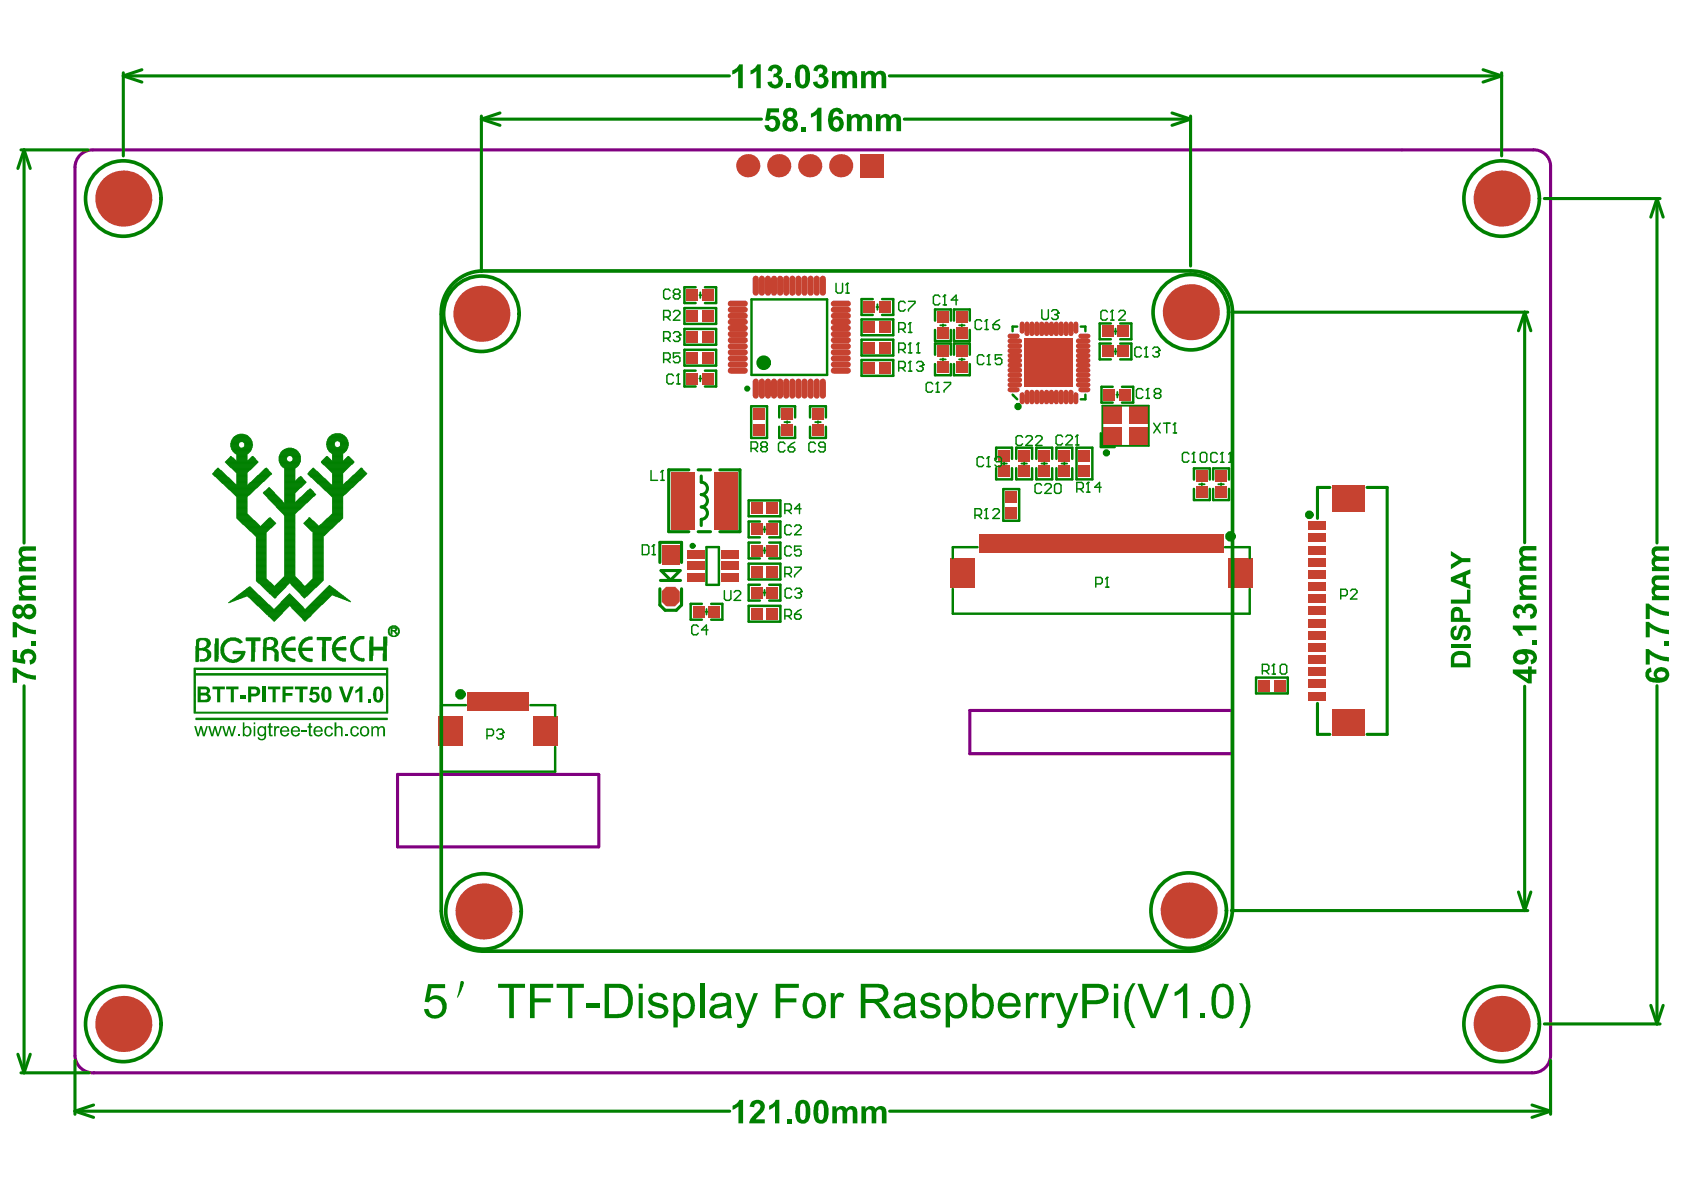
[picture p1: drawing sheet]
<svg xmlns="http://www.w3.org/2000/svg" width="297mm" height="210mm" viewBox="0 0 297 210" stroke-linecap="round" stroke-linejoin="round" font-family="sans-serif">
<path d="M13.9 27.6a3.1 3.1 0 0 1 2.4-1.2h254.1a2.9 2.9 0 0 1 3.1 2.8v157a3.1 3.1 0 0 1-3.3 3h-253.6a3.2 3.2 0 0 1-3.4-3v-156.7l.1-.7zM70.1 136.6h35.5v12.8h-35.5zM171.1 125.3h46.3v7.6h-46.3z" fill="none" stroke="#800080" stroke-width=".55"/>
<g fill="#c64230">
<circle cx="142.8" cy="29.2" r="2.05"/>
<circle cx="137.4" cy="29.2" r="2.05"/>
<circle cx="131.9" cy="29.2" r="2.05"/>
<circle cx="148.3" cy="29.2" r="2.05"/>
</g>
<g fill="#c64230">
<path d="M151.7 27.2h4.1v4.1h-4.1z" fill-rule="evenodd"/>
<path d="M123.9 54.7h2.1v2.1h-2.1z" fill-rule="evenodd"/>
<path d="M123.9 51h2.1v2.1h-2.1z" fill-rule="evenodd"/>
<path d="M127.2 99.1h3v1.5h-3z" fill-rule="evenodd"/>
<path d="M132.4 107.2h2.1v2.1h-2.1z" fill-rule="evenodd"/>
<path d="M132.4 103.5h2.1v2.1h-2.1z" fill-rule="evenodd"/>
<path d="M132.4 99.8h2.1v2.1h-2.1z" fill-rule="evenodd"/>
<path d="M132.9 72h2v2.1h-2z" fill-rule="evenodd"/>
<path d="M155.1 63.9h2.1v2h-2.1z" fill-rule="evenodd"/>
<path d="M155.1 60.3h2.1v2.1h-2.1z" fill-rule="evenodd"/>
<path d="M172.7 94.2h1.1v3.2h-1.1z" fill-rule="evenodd"/>
<path d="M177 94.2h1.1v3.2h-1.1z" fill-rule="evenodd"/>
<path d="M176 94.2h1v3.2h-1z" fill-rule="evenodd"/>
<path d="M174.9 94.2h1.1v3.2h-1.1z" fill-rule="evenodd"/>
<path d="M176.1 82.1h2v2.1h-2z" fill-rule="evenodd"/>
<path d="M182.4 94.2h1.1v3.2h-1.1z" fill-rule="evenodd"/>
<path d="M181.3 94.2h1.1v3.2h-1.1z" fill-rule="evenodd"/>
<path d="M180.3 94.2h1v3.2h-1z" fill-rule="evenodd"/>
<path d="M179.2 94.2h1.1v3.2h-1.1z" fill-rule="evenodd"/>
<path d="M179.6 82.1h2.1v2.1h-2.1z" fill-rule="evenodd"/>
</g>
<path d="M180.3 69.6v1.3M181.2 69.2v1.7M182 69.2v1.7M182.9 69.2v1.7" fill="none" stroke="#c64230" stroke-width=".91"/>
<g fill="#c64230">
<path d="M186.7 94.2h1.1v3.2h-1.1z" fill-rule="evenodd"/>
<path d="M185.6 94.2h1.1v3.2h-1.1z" fill-rule="evenodd"/>
<path d="M184.6 94.2h1v3.2h-1z" fill-rule="evenodd"/>
</g>
<path d="M184.6 69.2v1.7M185.5 69.2v1.7M186.3 69.2v1.7M187.2 69.2v1.7" fill="none" stroke="#c64230" stroke-width=".91"/>
<g fill="#c64230">
<path d="M191 94.2h1.1v3.2h-1.1z" fill-rule="evenodd"/>
<path d="M189.9 94.2h1.1v3.2h-1.1z" fill-rule="evenodd"/>
<path d="M188.9 94.2h1.1v3.2h-1.1z" fill-rule="evenodd"/>
</g>
<path d="M188.9 69.2v1.7M189.8 69.6v1.3" fill="none" stroke="#c64230" stroke-width=".91"/>
<g fill="#c64230">
<path d="M195.3 94.2h1.1v3.2h-1.1z" fill-rule="evenodd"/>
<path d="M194.2 94.2h1.1v3.2h-1.1z" fill-rule="evenodd"/>
<path d="M193.2 94.2h1.1v3.2h-1.1z" fill-rule="evenodd"/>
<path d="M199.6 94.2h1.1v3.2h-1.1z" fill-rule="evenodd"/>
<path d="M198.5 94.2h1.1v3.2h-1.1z" fill-rule="evenodd"/>
<path d="M197.5 94.2h1.1v3.2h-1.1z" fill-rule="evenodd"/>
<path d="M197.4 68.6h2.1v2.1h-2.1z" fill-rule="evenodd"/>
<path d="M203.9 94.2h1.1v3.2h-1.1z" fill-rule="evenodd"/>
<path d="M202.9 94.2h1v3.2h-1z" fill-rule="evenodd"/>
<path d="M201.8 94.2h1.1v3.2h-1.1z" fill-rule="evenodd"/>
<path d="M206.1 94.2h1.1v3.2h-1.1z" fill-rule="evenodd"/>
<path d="M207.2 94.2h1v3.2h-1z" fill-rule="evenodd"/>
<path d="M208.2 94.2h1.1v3.2h-1.1z" fill-rule="evenodd"/>
<path d="M212.5 94.2h1.1v3.2h-1.1z" fill-rule="evenodd"/>
<path d="M211.5 94.2h1v3.2h-1z" fill-rule="evenodd"/>
<path d="M210.4 94.2h1.1v3.2h-1.1z" fill-rule="evenodd"/>
<path d="M211 85.8h2v2h-2z" fill-rule="evenodd"/>
<path d="M214.7 94.2h1.1v3.2h-1.1z" fill-rule="evenodd"/>
<path d="M214.3 85.8h2.1v2h-2.1z" fill-rule="evenodd"/>
<path d="M224.7 119.9h2.1v2.1h-2.1z" fill-rule="evenodd"/>
<path d="M85.7 122h1.1v3.3h-1.1z" fill-rule="evenodd"/>
<path d="M84.6 122h1.1v3.3h-1.1z" fill-rule="evenodd"/>
<path d="M83.6 122h1v3.3h-1z" fill-rule="evenodd"/>
<path d="M88.9 122h1.1v3.3h-1.1z" fill-rule="evenodd"/>
<path d="M87.9 122h1v3.3h-1z" fill-rule="evenodd"/>
<path d="M90 122h1.1v3.3h-1.1z" fill-rule="evenodd"/>
<path d="M92.2 122h1v3.3h-1z" fill-rule="evenodd"/>
<path d="M123.9 65.7h2.1v2.1h-2.1z" fill-rule="evenodd"/>
<path d="M123.9 62.1h2.1v2h-2.1z" fill-rule="evenodd"/>
<path d="M123.9 58.4h2.1v2.1h-2.1z" fill-rule="evenodd"/>
<path d="M127.2 101.1h3v1.5h-3z" fill-rule="evenodd"/>
<path d="M127.2 97h3v1.5h-3z" fill-rule="evenodd"/>
<path d="M132.4 92.3h2.1v2.1h-2.1z" fill-rule="evenodd"/>
<path d="M132.4 88.6h2.1v2.1h-2.1z" fill-rule="evenodd"/>
<path d="M132.4 96.1h2.1v2h-2.1z" fill-rule="evenodd"/>
</g>
<path d="M133.3 67.3v2.5M134.4 67.3v2.5" fill="none" stroke="#c64230" stroke-width="1.1"/>
<path d="M132.9 74.8h2v2.1h-2z" fill-rule="evenodd" fill="#c64230"/>
<g fill="none" stroke="#c64230" stroke-width="1.1">
<path d="M133.3 49.2v2.4M134.4 49.2v2.4M136.5 49.2v2.4M137.6 49.2v2.4M138.7 49.2v2.4M140.8 49.2v2.4M141.9 49.2v2.4M143 49.2v2.4M145.1 49.2v2.4M136.5 67.3v2.5M137.6 67.3v2.5M138.7 67.3v2.5"/>
<path d="M140.8 67.3v2.5M141.9 67.3v2.5M143 67.3v2.5M145.1 67.3v2.5"/>
</g>
<g fill="#c64230">
<path d="M155.1 53.1h2.1v2.1h-2.1z" fill-rule="evenodd"/>
<path d="M155.1 56.7h2.1v2.1h-2.1z" fill-rule="evenodd"/>
<path d="M176.1 79.3h2v2.1h-2z" fill-rule="evenodd"/>
<path d="M179.6 79.3h2.1v2.1h-2.1z" fill-rule="evenodd"/>
</g>
<path d="M180.3 57.2v1.2M181.2 57.2v1.6M182 57.2v1.6M182.9 57.2v1.6M184.6 57.2v1.6M185.5 57.2v1.6M186.3 57.2v1.6M187.2 57.2v1.6M188.9 57.2v1.6M189.8 57.2v1.2" fill="none" stroke="#c64230" stroke-width=".91"/>
<g fill="#c64230">
<path d="M194.3 61h2.1v2h-2.1z" fill-rule="evenodd"/>
<path d="M194.3 57.4h2.1v2.1h-2.1z" fill-rule="evenodd"/>
<path d="M197.1 61h2.1v2h-2.1z" fill-rule="evenodd"/>
<path d="M197.1 57.4h2.1v2.1h-2.1z" fill-rule="evenodd"/>
<path d="M211 83h2v2.1h-2z" fill-rule="evenodd"/>
<path d="M214.3 83h2.1v2.1h-2.1z" fill-rule="evenodd"/>
<path d="M125 106.9h2.1v2h-2.1z" fill-rule="evenodd"/>
<path d="M122.2 106.9h2.1v2h-2.1z" fill-rule="evenodd"/>
<path d="M121.2 99.1h3v1.5h-3z" fill-rule="evenodd"/>
<path d="M121.1 54.7h2.1v2.1h-2.1z" fill-rule="evenodd"/>
<path d="M121.1 51h2.1v2.1h-2.1z" fill-rule="evenodd"/>
<path d="M135.2 107.2h2.1v2.1h-2.1z" fill-rule="evenodd"/>
<path d="M135.2 103.5h2.1v2.1h-2.1z" fill-rule="evenodd"/>
<path d="M135.2 99.8h2.1v2.1h-2.1z" fill-rule="evenodd"/>
<path d="M137.8 72h2.1v2.1h-2.1z" fill-rule="evenodd"/>
<path d="M143.2 72h2.1v2.1h-2.1z" fill-rule="evenodd"/>
</g>
<path d="M147.1 65.4h2.4M147.1 64.3h2.4" fill="none" stroke="#c64230" stroke-width="1.1"/>
<g fill="#c64230">
<path d="M152.3 63.9h2.1v2h-2.1z" fill-rule="evenodd"/>
<path d="M152.3 60.3h2.1v2.1h-2.1z" fill-rule="evenodd"/>
</g>
<path d="M147.1 57.9h2.4M147.1 56.8h2.4M147.1 55.7h2.4M147.1 53.6h2.4M147.1 62.2h2.4M147.1 61.1h2.4M147.1 60h2.4" fill="none" stroke="#c64230" stroke-width="1.1"/>
<g fill="#c64230">
<path d="M178.1 94.2h1.1v3.2h-1.1z" fill-rule="evenodd"/>
<path d="M173.8 94.2h1.1v3.2h-1.1z" fill-rule="evenodd"/>
<path d="M177.3 89.4h2.1v2.1h-2.1z" fill-rule="evenodd"/>
<path d="M177.3 86.6h2.1v2.1h-2.1z" fill-rule="evenodd"/>
</g>
<path d="M178.2 67.9h1.6M178.2 63.6h1.6M178.2 64.4h1.6M178.2 65.3h1.6M178.2 66.2h1.6M178.2 68.7h1.2" fill="none" stroke="#c64230" stroke-width=".91"/>
<g fill="#c64230">
<path d="M165.3 63.8h2.1v2h-2.1z" fill-rule="evenodd"/>
<path d="M168.6 63.8h2.1v2h-2.1z" fill-rule="evenodd"/>
</g>
<path d="M178.2 59.3h1.2M178.2 60.2h1.6M178.2 61h1.6M178.2 61.9h1.6" fill="none" stroke="#c64230" stroke-width=".91"/>
<g fill="#c64230">
<path d="M165.3 54.9h2.1v2.1h-2.1z" fill-rule="evenodd"/>
<path d="M168.6 54.9h2.1v2.1h-2.1z" fill-rule="evenodd"/>
<path d="M196.4 94.2h1.1v3.2h-1.1z" fill-rule="evenodd"/>
<path d="M192.1 94.2h1.1v3.2h-1.1z" fill-rule="evenodd"/>
<path d="M187.8 94.2h1.1v3.2h-1.1z" fill-rule="evenodd"/>
<path d="M183.5 94.2h1.1v3.2h-1.1z" fill-rule="evenodd"/>
<path d="M190.2 82.1h2.1v2.1h-2.1z" fill-rule="evenodd"/>
<path d="M186.7 82.1h2.1v2.1h-2.1z" fill-rule="evenodd"/>
<path d="M183.2 82.1h2v2.1h-2z" fill-rule="evenodd"/>
<path d="M194.7 71.8h3.2v3h-3.2z" fill-rule="evenodd"/>
<path d="M194.7 68.6h2v2.1h-2z" fill-rule="evenodd"/>
</g>
<path d="M190.6 59.3h1.3M183.7 69.2v1.7M188 69.2v1.7M190.2 67.9h1.7M190.2 66.2h1.7M190.2 65.3h1.7M190.2 64.4h1.7M190.2 63.6h1.7M190.2 61.9h1.7M190.2 61h1.7M190.2 60.2h1.7M190.6 68.7h1.3" fill="none" stroke="#c64230" stroke-width=".91"/>
<g fill="#c64230">
<path d="M213.6 94.2h1.1v3.2h-1.1z" fill-rule="evenodd"/>
<path d="M209.3 94.2h1.1v3.2h-1.1z" fill-rule="evenodd"/>
<path d="M205 94.2h1.1v3.2h-1.1z" fill-rule="evenodd"/>
<path d="M200.7 94.2h1.1v3.2h-1.1z" fill-rule="evenodd"/>
<path d="M199.2 71.8h3.2v3h-3.2z" fill-rule="evenodd"/>
<path d="M221.9 119.9h2.1v2.1h-2.1z" fill-rule="evenodd"/>
<path d="M86.8 122h1.1v3.3h-1.1z" fill-rule="evenodd"/>
<path d="M77.3 126.4h4.3v5.2h-4.3z" fill-rule="evenodd"/>
<path d="M82.5 122h1.1v3.3h-1.1z" fill-rule="evenodd"/>
<path d="M91.1 122h1.1v3.3h-1.1z" fill-rule="evenodd"/>
<path d="M94.1 126.4h4.3v5.2h-4.3z" fill-rule="evenodd"/>
<path d="M121.2 101.1h3v1.5h-3z" fill-rule="evenodd"/>
<path d="M116.7 104.3l.8-.8h1.6l.8 .8v1.8l-.8 .8h-1.6l-.8-.8z" fill-rule="evenodd"/>
<path d="M121.2 97h3v1.5h-3z" fill-rule="evenodd"/>
<path d="M116.7 96.1h3.2v3.5h-3.2z" fill-rule="evenodd"/>
<path d="M118.4 83.3h4.2v10.1h-4.2z" fill-rule="evenodd"/>
<path d="M121.1 65.7h2.1v2.1h-2.1z" fill-rule="evenodd"/>
<path d="M121.1 62.1h2.1v2h-2.1z" fill-rule="evenodd"/>
<path d="M121.1 58.4h2.1v2.1h-2.1z" fill-rule="evenodd"/>
<path d="M135.2 92.3h2.1v2.1h-2.1z" fill-rule="evenodd"/>
<path d="M135.2 88.6h2.1v2.1h-2.1z" fill-rule="evenodd"/>
<path d="M135.2 96.1h2.1v2h-2.1z" fill-rule="evenodd"/>
</g>
<path d="M135.5 67.3v2.5M139.8 67.3v2.5M144.1 67.3v2.5" fill="none" stroke="#c64230" stroke-width="1.1"/>
<g fill="#c64230">
<path d="M137.8 74.8h2.1v2.1h-2.1z" fill-rule="evenodd"/>
<path d="M143.2 74.8h2.1v2.1h-2.1z" fill-rule="evenodd"/>
</g>
<path d="M135.5 49.2v2.4M139.8 49.2v2.4M144.1 49.2v2.4" fill="none" stroke="#c64230" stroke-width="1.1"/>
<g fill="#c64230">
<path d="M152.3 53.1h2.1v2.1h-2.1z" fill-rule="evenodd"/>
<path d="M152.3 56.7h2.1v2.1h-2.1z" fill-rule="evenodd"/>
</g>
<path d="M147.1 58.9h2.4M147.1 54.6h2.4M147.1 63.2h2.4" fill="none" stroke="#c64230" stroke-width="1.1"/>
<path d="M178.2 67h1.6M178.2 62.7h1.6" fill="none" stroke="#c64230" stroke-width=".91"/>
<g fill="#c64230">
<path d="M165.3 57.7h2.1v2.1h-2.1z" fill-rule="evenodd"/>
<path d="M165.3 61h2.1v2h-2.1z" fill-rule="evenodd"/>
<path d="M168.6 61h2.1v2h-2.1z" fill-rule="evenodd"/>
<path d="M168.6 57.7h2.1v2.1h-2.1z" fill-rule="evenodd"/>
<path d="M190.2 79.3h2.1v2.1h-2.1z" fill-rule="evenodd"/>
<path d="M186.7 79.3h2.1v2.1h-2.1z" fill-rule="evenodd"/>
<path d="M183.2 79.3h2v2.1h-2z" fill-rule="evenodd"/>
<path d="M194.7 75.4h3.2v3h-3.2z" fill-rule="evenodd"/>
</g>
<path d="M183.7 57.2v1.6M188 57.2v1.6M190.2 67h1.7M190.2 62.7h1.7" fill="none" stroke="#c64230" stroke-width=".91"/>
<g fill="#c64230">
<path d="M199.2 75.4h3.2v3h-3.2z" fill-rule="evenodd"/>
<path d="M234.9 125.1h5.9v4.8h-5.9z" fill-rule="evenodd"/>
<path d="M234.9 85.6h5.9v4.8h-5.9z" fill-rule="evenodd"/>
<path d="M167.6 98.6h4.3v5.1h-4.3z" fill-rule="evenodd"/>
<path d="M216.6 98.6h4.3v5.1h-4.3z" fill-rule="evenodd"/>
</g>
<path d="M128.9 55.7h2.5M128.9 56.8h2.5M128.9 57.9h2.5M128.9 53.6h2.5M128.9 64.3h2.5M128.9 65.4h2.5M128.9 60h2.5M128.9 61.1h2.5M128.9 62.2h2.5" fill="none" stroke="#c64230" stroke-width="1.1"/>
<g fill="#c64230">
<path d="M230.7 122h3.2v1.6h-3.2z" fill-rule="evenodd"/>
<path d="M230.7 119.9h3.2v1.5h-3.2z" fill-rule="evenodd"/>
<path d="M230.7 117.7h3.2v1.6h-3.2z" fill-rule="evenodd"/>
<path d="M230.7 115.6h3.2v1.5h-3.2z" fill-rule="evenodd"/>
<path d="M230.7 111.3h3.2v1.5h-3.2z" fill-rule="evenodd"/>
<path d="M230.7 113.4h3.2v1.6h-3.2z" fill-rule="evenodd"/>
<path d="M230.7 107h3.2v1.5h-3.2z" fill-rule="evenodd"/>
<path d="M230.7 109.1h3.2v1.6h-3.2z" fill-rule="evenodd"/>
<path d="M230.7 102.7h3.2v1.5h-3.2z" fill-rule="evenodd"/>
<path d="M230.7 104.9h3.2v1.5h-3.2z" fill-rule="evenodd"/>
<path d="M230.7 98.4h3.2v1.5h-3.2z" fill-rule="evenodd"/>
<path d="M230.7 100.6h3.2v1.5h-3.2z" fill-rule="evenodd"/>
<path d="M230.7 94.1h3.2v1.5h-3.2z" fill-rule="evenodd"/>
<path d="M230.7 96.3h3.2v1.5h-3.2z" fill-rule="evenodd"/>
<path d="M125.9 83.3h4.2v10.1h-4.2z" fill-rule="evenodd"/>
</g>
<path d="M128.9 54.6h2.5M128.9 58.9h2.5M128.9 63.2h2.5" fill="none" stroke="#c64230" stroke-width="1.1"/>
<g fill="#c64230">
<path d="M230.7 92h3.2v1.5h-3.2z" fill-rule="evenodd"/>
<path d="M180.7 59.7h8.6v8.6h-8.6z" fill-rule="evenodd"/>
</g>
<g fill="#c64230">
<circle cx="85.3" cy="160.8" r="4.9"/>
<circle cx="84.9" cy="55.3" r="4.9"/>
<circle cx="209.7" cy="160.6" r="4.9"/>
<circle cx="210" cy="55.1" r="4.9"/>
<circle cx="21.7" cy="180.6" r="4.9"/>
<circle cx="264.9" cy="180.6" r="4.9"/>
<circle cx="21.7" cy="35" r="4.9"/>
<circle cx="264.9" cy="35" r="4.9"/>
</g>
<g fill="none" stroke="#008000" stroke-width=".18">
<path d="M40.7 78.1h1.5M40.7 78.2h1.4M40.7 78.3h1.4M40.7 78.4h1.4M40.7 78.5h1.3M40.7 78.6h1.4M40.7 78.7h1.4M40.7 78.8h1.5M40.8 77.9h1.7M40.8 78h1.5M40.8 78.1h1.4M40.8 78.9h1.5"/>
<path d="M40.8 79h1.5M40.8 79h3.6M40.8 77.8h3.6M40.9 79.1h3.5M40.9 79.2h3.5M40.9 79.3h3.4M40.9 77.7h3.4M40.9 77.7h3.5M41 79.4h3.3M41 77.5h3.2M41 77.6h3.3M41 79.5h3.2"/>
<path d="M41 77.4h3.2M41.1 79.6h3M41.1 77.2h3M41.1 77.3h3M41.2 77.2h2.8M41.2 79.7h2.9M41.3 77.1h2.6M41.3 79.8h2.7M41.4 77h2.4M41.4 79.9h2.5M41.4 79.9h2.4M41.5 76.9h2.2"/>
<path d="M41.6 76.8h2.1M41.8 76.8h1.7M41.9 76.7h1.3M42.3 76.6h.6M42.6 77.9h1.9M42.8 79h1.7M42.9 78h1.6M43 78.1h1.5M43 78.9h1.5M43.1 78.1h1.4M43.1 78.8h1.4M43.2 78.2h1.3"/>
<path d="M43.2 78.3h1.4M43.2 78.4h1.4M43.2 78.5h1.3M43.2 78.6h1.4M43.2 78.7h1.3M49.5 79.9h3.3M49.6 79.8h3.1M49.6 79.9h3.1M49.6 79.7h3M49.7 79.6h2.8M49.8 79.5h2.6M49.9 79.5h2.4"/>
<path d="M50 79.4h2.3M50.1 79.3h2M50.3 79.2h1.6M50.5 79.1h1.3M50.8 79h.6M57.6 78.1h1.4M57.6 78.3h1.4M57.6 78.4h1.4M57.6 78.5h1.4M57.7 77.9h1.4M57.7 78h1.4M57.7 78.1h1.4"/>
<path d="M57.7 78.2h1.3M57.7 78.6h1.3M57.7 78.6h1.4M57.7 78.7h1.4M57.7 78.8h1.4M57.7 78.9h1.6M57.7 77.8h1.6M57.8 79h3.6M57.8 79h3.5M57.8 79.1h3.5M57.8 77.6h3.5M57.8 77.7h3.5"/>
<path d="M57.8 77.7h3.6M57.8 79.2h3.4M57.8 79.3h3.4M57.8 77.4h3.4M57.8 77.5h3.4M57.9 79.4h3.2M57.9 77.3h3.2M58 79.5h3.1M58 77.2h3M58 79.5h3M58 77.2h3.1M58.1 77.1h2.8"/>
<path d="M58.1 79.6h2.8M58.2 77h2.7M58.2 79.7h2.7M58.2 76.9h2.6M58.2 79.8h2.6M58.4 76.8h2.3M58.4 79.9h2.3M58.5 76.8h2M58.5 79.9h2M58.6 76.7h1.9M58.8 76.6h1.5M59.1 76.5h.9"/>
<path d="M59.7 78.9h1.7M59.7 77.8h1.7M59.9 77.9h1.5M59.9 78.8h1.5M60 78h1.4M60 78.7h1.4M60 78.1h1.4M60 78.2h1.4M60 78.3h1.4M60 78.4h1.4M60 78.5h1.4M60 78.6h1.4"/>
<path d="M37.5 83.5h2.1M37.5 83.6h2.1M37.6 83.5h1.9M37.6 83.7h2.1M37.7 83.4h1.7M37.7 83.8h2.1M37.8 83.9h2.1M37.8 83.3h1.5M37.8 83.1h1.3M37.8 83.2h1.4M37.8 84h2.2M37.9 83.1h1.2"/>
<path d="M37.9 84h2.1M38 83h1M38.1 82.9h.7M38.1 84.1h2M38.2 82.8h.5M38.2 84.2h2.1M38.2 82.7h.5M38.2 84.3h2.2M38.3 82.6h.3M38.3 84.4h2.2M38.4 82.6h.1M38.4 84.4h2.1"/>
<path d="M38.5 84.5h2.1M38.6 84.6h2.1M38.7 84.7h2.1M38.7 84.8h2.2M38.8 84.9h2.2M38.9 84.9h2.1M39 85h2.1M39.1 85.1h2.1M39.1 85.2h2.2M39.2 85.3h2.2M39.4 85.3h2M39.5 85.4h2.1"/>
<path d="M39.6 85.5h2.1M39.6 85.6h4M39.7 85.7h6M39.7 81.5h5.8M39.8 81.4h5.7M39.8 85.8h5.8M39.8 81.6h5.7M39.9 81.3h1.8M39.9 85.8h5.6M39.9 81.7h5.5M40 81.3h1.6M40 85.9h5.5"/>
<path d="M40 81.7h5.3M40 81.2h1.5M40 86h5.4M40 81.8h5.2M40.1 81.1h1.3M40.1 86.1h5.2M40.1 81.9h5M40.2 81h1.2M40.2 86.2h4.9M40.2 82h4.8M40.3 80.9h1M40.3 86.2h4.7"/>
<path d="M40.3 82.1h4.7M40.4 80.8h.8M40.4 86.3h4.6M40.4 82.2h4.5M40.5 80.8h.6M40.5 86.4h4.4M40.5 82.2h4.3M40.5 80.7h.5M40.5 82.3h4.2M40.6 80.5h.2M40.6 80.6h.3M40.6 82.4h4"/>
<path d="M40.6 86.5h4.2M40.7 82.5h3.9M40.7 86.6h4M40.8 86.7h3.8M40.9 82.6h3.6M40.9 86.7h3.7M41 82.6h3.4M41 86.8h3.5M41 82.7h3.3M41 86.9h3.4M41.1 82.8h3.1M41.1 87h3.2"/>
<path d="M41.2 82.9h2.9M41.2 87.1h3M41.3 83h2.7M41.3 87.1h2.8M41.4 83.1h2.5M41.4 87.2h2.7M41.4 83.1h2.4M41.4 87.3h2.6M41.5 83.2h2.2M41.5 87.4h2.3M41.5 80h2.2M41.6 83.3h2.1"/>
<path d="M41.6 87.5h2.1M41.7 83.4h1.9M41.7 80.1h1.9M41.7 87.6h2M41.8 89.1h1.8M41.8 89.2h1.8M41.8 89.3h1.8M41.8 89.4h1.8M41.8 89.5h1.8M41.8 89.6h1.8M41.8 89.7h1.8M41.8 89.8h1.8"/>
<path d="M41.8 89.9h1.8M41.8 90h1.8M41.8 90.1h1.8M41.8 90.2h1.8M41.8 90.3h1.8M41.8 90.4h1.8M41.8 90.5h1.8M41.8 90.6h1.8M41.8 84.8h1.8M41.8 84.9h1.8M41.8 85h1.8M41.8 85.1h1.8"/>
<path d="M41.8 85.2h1.8M41.8 85.3h1.8M41.8 85.4h1.8M41.8 85.5h1.8M41.8 87.6h1.8M41.8 87.7h1.8M41.8 87.8h1.8M41.8 87.9h1.8M41.8 88h1.8M41.8 88.1h1.8M41.8 88.2h1.8M41.8 88.3h1.8"/>
<path d="M41.8 88.4h1.8M41.8 88.5h1.8M41.8 88.6h1.8M41.8 88.7h1.8M41.8 88.8h1.8M41.8 88.9h1.8M41.8 80.4h1.8M41.8 80.5h1.8M41.8 80.6h1.8M41.8 80.7h1.8M41.8 80.8h1.8M41.8 80.9h1.8"/>
<path d="M41.8 81h1.8M41.8 81.1h1.8M41.8 81.2h1.8M41.8 81.3h1.8M41.8 81.3h3.6M41.8 83.5h1.8M41.8 83.6h1.8M41.8 83.7h1.8M41.8 83.8h1.8M41.8 83.9h1.8M41.8 84h1.8M41.8 84.1h1.8"/>
<path d="M41.8 84.2h1.8M41.8 84.3h1.8M41.8 84.4h1.8M41.8 84.5h1.8M41.8 84.6h1.8M41.8 80.2h1.8M41.8 80.3h1.8M41.8 91.3h2.5M41.8 91.4h2.6M41.8 90.7h1.9M41.8 90.8h1.9M41.8 90.8h2"/>
<path d="M41.8 90.9h2.1M41.8 91h2.2M41.8 91.1h2.3M41.8 91.2h2.3M41.8 91.2h2.4M41.8 84.7h1.8M41.8 89h1.8M41.9 91.5h2.6M41.9 91.6h2.7M42 91.7h2.6M42.1 91.7h2.6M42.2 91.8h2.7"/>
<path d="M42.3 91.9h2.7M42.3 92h2.7M42.4 92.1h2.7M42.5 92.1h2.7M42.6 92.2h2.7M42.7 92.3h2.7M42.8 92.4h2.7M42.8 92.5h2.7M42.9 92.6h2.7M43.1 92.6h2.6M43.2 92.7h2.6M43.2 92.8h2.7"/>
<path d="M43.3 92.9h4.8M43.4 93h4.6M43.5 93h4.4M43.6 93.1h4.2M43.7 85.6h2.1M43.7 81.3h1.6M43.7 93.2h4M43.7 85.5h2.2M43.7 81.2h1.5M43.7 93.3h3.9M43.8 85.4h2.2M43.8 93.4h3.7"/>
<path d="M43.9 85.3h2.1M43.9 81.1h1.2M43.9 93.5h3.5M44 85.3h2.1M44 81h1M44 93.5h3.3M44.1 85.2h2.1M44.1 80.9h.9M44.1 93.6h3.2M44.1 85.1h2.2M44.1 80.8h.9M44.1 93.7h3.1"/>
<path d="M44.2 80.8h.7M44.3 85h2.1M44.3 80.7h.5M44.3 93.8h2.8M44.4 84.9h2.1M44.4 80.6h.3M44.4 93.9h2.6M44.5 84.9h2.1M44.5 80.5h.1M44.5 93.9h2.4M44.6 84.8h2.1M44.6 94h2.3"/>
<path d="M44.6 94.1h2.3M44.6 84.7h2.2M44.7 84.6h2.2M44.7 94.2h2.2M44.8 84.5h2.1M44.8 94.3h2.1M44.9 84.4h2.1M44.9 94.4h2M45 84.4h2.1M45 94.4h1.9M45 84.3h2.2M45 94.5h1.9"/>
<path d="M45.1 84.2h2.2M45.1 94.6h1.8M45.2 84.1h2.1M45.2 97.9h1.7M45.2 98h1.7M45.2 98.1h1.7M45.2 98.2h1.7M45.2 98.3h1.7M45.2 98.4h1.7M45.2 98.5h1.7M45.2 98.6h1.7M45.2 98.7h1.7"/>
<path d="M45.2 98.8h1.7M45.2 98.9h1.7M45.2 99h1.7M45.2 99.1h1.7M45.2 99.2h1.7M45.2 99.3h1.7M45.2 99.4h1.7M45.2 99.5h1.7M45.2 99.6h1.7M45.2 99.7h1.7M45.2 99.8h1.7M45.2 99.9h1.7"/>
<path d="M45.2 100h1.7M45.2 94.7h1.7M45.2 94.8h1.7M45.2 94.9h1.7M45.2 95h1.7M45.2 95.1h1.7M45.2 95.2h1.7M45.2 95.3h1.7M45.2 95.4h1.7M45.2 95.5h1.7M45.2 95.6h1.7M45.2 95.7h1.7"/>
<path d="M45.2 95.8h1.7M45.2 95.9h1.7M45.2 96h1.7M45.2 96.1h1.7M45.2 96.2h1.7M45.2 96.3h1.7M45.2 96.4h1.7M45.2 96.5h1.7M45.2 96.6h1.7M45.2 96.7h1.7M45.2 96.8h1.7M45.2 96.9h1.7"/>
<path d="M45.2 97h1.7M45.2 97.1h1.7M45.2 97.2h1.7M45.2 97.3h1.7M45.2 97.4h1.7M45.2 97.5h1.7M45.2 97.6h1.7M45.2 97.7h1.7M45.2 97.8h1.7M45.3 84h2.1M45.4 84h2.1M45.5 83.9h2.1"/>
<path d="M45.6 83.8h2.1M45.7 83.7h2.1M45.8 83.6h2.1M45.9 83.5h2M46 83.5h1.8M46 83.4h1.8M46 92.8h2.2M46.1 83.3h1.6M46.1 92.7h2.1M46.2 83.2h1.4M46.2 92.6h2.1M46.3 83.1h1.2"/>
<path d="M46.3 92.6h2.1M46.4 83.1h1M46.4 92.5h2.1M46.4 83h.9M46.4 92.4h2.2M46.4 86.9h2M46.4 87h2M46.5 82.9h.8M46.5 92.3h2.2M46.5 86.8h1.8M46.5 87.1h2M46.6 82.8h.7"/>
<path d="M46.6 92.2h2M46.6 86.7h1.6M46.6 87.1h2M46.7 82.7h.5M46.7 92.1h1.8M46.7 86.7h1.5M46.7 87.2h2M46.8 82.6h.3M46.8 92.1h1.6M46.8 87.3h1.9M46.9 92h1.4M46.9 87.4h1.9"/>
<path d="M46.9 86.6h1.2M46.9 82.6h.1M46.9 91.9h1.3M46.9 87.5h2M46.9 86.5h1.1M47 86.4h.9M47 91.8h1.2M47 87.6h2M47.1 87.6h2M47.1 86.3h.7M47.1 91.7h1M47.2 87.7h1.9"/>
<path d="M47.2 86.2h.6M47.2 91.7h.8M47.3 87.8h1.9M47.3 87.9h2M47.3 91.6h.6M47.3 86.2h.4M47.3 88h2.1M47.3 91.5h.5M47.3 86.1h.3M47.4 88h2.1M47.4 91.4h.4M47.4 86h.1"/>
<path d="M47.5 88.1h2.1M47.6 88.2h2M47.6 91.3h.1M47.7 88.3h2M47.8 88.4h2M47.8 88.5h2M47.9 88.5h2M48 88.6h2M48.1 88.7h1.9M48.2 88.8h1.9M48.2 88.9h5.7M48.3 88.9h5.5"/>
<path d="M48.4 89h5.3M48.5 89.1h5.2M48.6 89.2h5M48.7 89.3h4.8M48.7 89.4h4.7M48.7 89.4h4.6M48.8 89.5h4.4M48.9 89.6h4.3M49 89.7h4.1M49.1 89.8h3.9M49.1 89.9h3.8M49.2 89.9h3.6"/>
<path d="M49.2 80.5h1.5M49.2 80.6h1.4M49.2 80.7h1.4M49.2 80.8h1.3M49.2 80.9h1.3M49.2 81h1.3M49.2 81.1h1.3M49.2 81.2h1.4M49.2 81.3h1.4M49.2 81.3h1.5M49.3 90h3.4M49.3 80.4h1.6"/>
<path d="M49.3 80.3h3.6M49.3 81.4h1.6M49.3 80.4h3.6M49.3 81.5h3.6M49.3 81.6h3.6M49.4 90.1h3.2M49.4 80.1h3.4M49.4 80.2h3.5M49.4 81.7h3.4M49.5 90.2h3M49.5 80h3.3M49.5 81.8h3.3"/>
<path d="M49.5 81.9h3.3M49.6 90.3h2.8M49.6 82h3.1M49.6 82.1h3.1M49.6 90.3h2.7M49.6 82.2h3M49.7 90.4h2.6M49.7 82.2h2.8M49.8 90.5h2.4M49.8 82.3h2.6M49.9 90.6h2.2M49.9 82.4h2.4"/>
<path d="M50 90.7h2M50 90.8h2M50 82.5h2.2M50.1 82.6h2M50.1 90.8h1.9M50.1 90.9h1.9M50.2 82.6h1.8M50.2 82.7h1.8M50.2 82.8h1.8M50.2 82.9h1.8M50.2 83h1.8M50.2 83.1h1.8"/>
<path d="M50.2 83.2h1.8M50.2 84.8h1.8M50.2 84.9h1.8M50.2 84.9h3.7M50.2 85h3.8M50.2 85.1h3.8M50.2 85.2h3.7M50.2 85.3h3.6M50.2 85.3h3.5M50.2 85.4h3.5M50.2 85.5h3.4M50.2 85.6h3.3"/>
<path d="M50.2 87.6h1.8M50.2 87.7h1.8M50.2 87.8h1.8M50.2 87.9h1.8M50.2 88h1.8M50.2 88.1h1.8M50.2 88.2h1.8M50.2 88.3h1.8M50.2 88.4h1.8M50.2 88.5h1.8M50.2 88.6h4M50.2 88.7h3.9"/>
<path d="M50.2 88.8h3.8M50.2 83.4h1.8M50.2 83.5h1.8M50.2 83.6h1.8M50.2 83.7h1.8M50.2 83.8h1.8M50.2 83.9h1.8M50.2 84h1.8M50.2 84.1h1.8M50.2 84.2h1.8M50.2 84.3h1.8M50.2 84.4h1.8"/>
<path d="M50.2 84.5h1.8M50.2 84.6h1.8M50.2 97.9h1.8M50.2 98h1.8M50.2 98.1h1.8M50.2 98.2h1.8M50.2 98.3h1.8M50.2 98.4h1.8M50.2 98.5h1.8M50.2 98.6h1.8M50.2 98.7h1.8M50.2 98.8h1.8"/>
<path d="M50.2 98.9h1.8M50.2 99h1.8M50.2 99.1h1.8M50.2 99.2h1.8M50.2 99.3h1.8M50.2 99.4h1.8M50.2 99.5h1.8M50.2 99.6h1.8M50.2 99.7h1.8M50.2 99.8h1.8M50.2 99.9h1.8M50.2 100h1.8"/>
<path d="M50.2 93.5h1.8M50.2 93.6h1.8M50.2 93.7h1.8M50.2 93.8h1.8M50.2 93.9h1.8M50.2 94h1.8M50.2 94.1h1.8M50.2 94.2h1.8M50.2 94.3h1.8M50.2 94.4h1.8M50.2 94.5h1.8M50.2 94.6h1.8"/>
<path d="M50.2 94.7h1.8M50.2 94.8h1.8M50.2 94.9h1.8M50.2 95h1.8M50.2 95.1h1.8M50.2 95.2h1.8M50.2 95.3h1.8M50.2 95.4h1.8M50.2 95.5h1.8M50.2 95.6h1.8M50.2 95.7h1.8M50.2 95.8h1.8"/>
<path d="M50.2 95.9h1.8M50.2 96h1.8M50.2 96.1h1.8M50.2 96.2h1.8M50.2 96.3h1.8M50.2 96.4h1.8M50.2 96.5h1.8M50.2 96.6h1.8M50.2 96.7h1.8M50.2 96.8h1.8M50.2 96.9h1.8M50.2 97h1.8"/>
<path d="M50.2 97.1h1.8M50.2 97.2h1.8M50.2 97.3h1.8M50.2 97.4h1.8M50.2 97.5h1.8M50.2 97.6h1.8M50.2 97.7h1.8M50.2 91.3h1.8M50.2 91.4h1.8M50.2 91.5h1.8M50.2 91.6h1.8M50.2 93.3h1.8"/>
<path d="M50.2 93.4h1.8M50.2 86h2.9M50.2 86.1h2.7M50.2 86.2h2.6M50.2 86.3h2.5M50.2 86.4h2.4M50.2 83.3h1.8M50.2 91h1.8M50.2 91.1h1.8M50.2 91.2h1.8M50.2 91.7h1.8M50.2 91.8h1.8"/>
<path d="M50.2 91.9h1.8M50.2 92h1.8M50.2 92.1h1.8M50.2 92.2h1.8M50.2 92.3h1.8M50.2 92.4h1.8M50.2 92.5h1.8M50.2 92.6h1.8M50.2 92.7h1.8M50.2 92.8h1.8M50.2 92.9h1.8M50.2 93h1.8"/>
<path d="M50.2 93.1h1.8M50.2 93.2h1.8M50.2 86.7h2.1M50.2 86.8h2M50.2 86.9h1.9M50.2 87h1.8M50.2 87.1h1.8M50.2 87.2h1.8M50.2 87.3h1.8M50.2 87.4h1.8M50.2 87.5h1.8M50.2 86.5h2.3"/>
<path d="M50.2 86.6h2.2M50.2 84.7h1.8M50.2 97.8h1.8M50.2 85.7h3.2M50.2 85.8h3.1M50.2 85.8h3M50.2 85.9h3M51.4 80.4h1.6M51.4 81.4h1.6M51.5 80.5h1.5M51.5 81.3h1.5M51.6 80.6h1.4"/>
<path d="M51.6 80.7h1.4M51.6 81.2h1.4M51.6 81.3h1.4M51.7 80.8h1.3M51.7 80.9h1.3M51.7 81h1.3M51.7 81.1h1.3M52.1 84.9h1.7M52.2 84.8h1.5M52.2 88.5h2.1M52.3 88.5h2.1M52.3 84.7h1.4"/>
<path d="M52.3 88.4h2.2M52.3 84.6h1.3M52.4 88.3h2.2M52.4 84.5h1.1M52.5 88.2h2.1M52.5 84.4h.9M52.6 88.1h2.1M52.6 84.4h.8M52.7 88h2.1M52.7 84.3h.6M52.8 88h2.1M52.8 84.2h.4"/>
<path d="M52.8 87.9h2.2M52.9 87.8h2.1M52.9 84.1h.3M53 87.7h2.1M53 84h.1M53.2 87.6h2M53.2 87.6h2.2M53.3 87.5h2.2M53.4 87.4h2.1M53.5 87.3h2.1M53.6 92.3h2.1M53.6 87.2h2.1"/>
<path d="M53.7 92.2h1.9M53.7 92.4h2.1M53.7 87.1h1.9M53.7 92.1h1.8M53.7 92.5h2.2M53.7 87.1h1.8M53.8 92.1h1.7M53.8 92.6h2.1M53.8 87h1.7M53.9 92h1.5M53.9 92.6h2.1M53.9 86.9h1.5"/>
<path d="M54 91.9h1.3M54 92.7h2.1M54 86.8h1.3M54.1 91.8h1M54.1 92.8h2.1M54.1 86.7h1.2M54.1 91.7h.9M54.1 92.9h4.8M54.1 86.7h1.1M54.2 91.7h.8M54.2 93h4.6M54.2 86.6h.9"/>
<path d="M54.3 83.5h2.1M54.3 83.6h2.1M54.3 91.6h.6M54.3 93h4.4M54.3 86.5h.7M54.4 83.5h1.9M54.4 83.7h2.1M54.4 91.5h.4M54.4 93.1h4.3M54.5 83.4h1.7M54.5 83.8h2.1M54.5 91.3h.1"/>
<path d="M54.5 91.4h.2M54.5 86.4h.5M54.5 83.3h1.6M54.5 93.2h4.1M54.6 83.2h1.4M54.6 83.9h2.1M54.6 93.3h3.9M54.6 86.3h.3M54.6 83.1h1.3M54.6 84h2.2M54.6 93.4h3.7M54.6 86.2h.2"/>
<path d="M54.7 83.1h1.1M54.7 84h2.2M54.7 93.5h3.5M54.8 83h.9M54.8 84.1h2.1M54.8 93.5h3.4M54.9 82.9h.7M54.9 84.2h2.1M54.9 93.6h3.2M55 82.8h.5M55 93.7h3M55 82.7h.5"/>
<path d="M55 84.3h2.1M55.1 82.6h.3M55.1 84.4h2.2M55.1 93.8h2.8M55.2 82.6h.1M55.2 84.4h2.1M55.2 97.9h1.8M55.2 98h1.8M55.2 98.1h1.8M55.2 98.2h1.8M55.2 98.3h1.8M55.2 98.4h1.8"/>
<path d="M55.2 98.5h1.8M55.2 98.6h1.8M55.2 98.7h1.8M55.2 98.8h1.8M55.2 98.9h1.8M55.2 99h1.8M55.2 99.1h1.8M55.2 99.2h1.8M55.2 99.3h1.8M55.2 99.4h1.8M55.2 99.5h1.8M55.2 99.6h1.8"/>
<path d="M55.2 99.7h1.8M55.2 99.8h1.8M55.2 99.9h1.8M55.2 100h1.8M55.2 93.9h2.6M55.2 94h2.5M55.2 94.1h2.4M55.2 94.2h2.3M55.2 94.3h2.2M55.2 94.4h2.1M55.2 94.5h2M55.2 94.6h1.8"/>
<path d="M55.2 94.7h1.8M55.2 94.8h1.8M55.2 94.9h1.8M55.2 95h1.8M55.2 95.1h1.8M55.2 95.2h1.8M55.2 95.3h1.8M55.2 95.4h1.8M55.2 95.5h1.8M55.2 95.6h1.8M55.2 95.7h1.8M55.2 95.8h1.8"/>
<path d="M55.2 95.9h1.8M55.2 96h1.8M55.2 96.1h1.8M55.2 96.2h1.8M55.2 96.3h1.8M55.2 96.4h1.8M55.2 96.5h1.8M55.2 96.6h1.8M55.2 96.7h1.8M55.2 96.8h1.8M55.2 96.9h1.8M55.2 97h1.8"/>
<path d="M55.2 97.1h1.8M55.2 97.2h1.8M55.2 97.3h1.8M55.2 97.4h1.8M55.2 97.5h1.8M55.2 97.6h1.8M55.2 97.7h1.8M55.2 97.8h1.8M55.3 84.5h2.1M55.4 84.6h2.1M55.5 84.7h2.1M55.5 84.8h2.2"/>
<path d="M55.6 84.9h2.2M55.7 84.9h2.1M55.8 85h2.1M55.9 85.1h2.1M55.9 85.2h2.2M56 85.3h2.2M56.1 85.3h2.1M56.3 85.4h2M56.3 92.8h2.7M56.4 85.5h2.1M56.4 92.7h2.7M56.4 85.6h2.2"/>
<path d="M56.4 92.6h2.7M56.5 92.6h2.7M56.5 85.7h6M56.6 85.8h5.8M56.7 92.5h2.6M56.7 81.4h5.7M56.7 85.8h5.6M56.7 81.5h5.7M56.7 81.6h5.7M56.8 81.3h3.7M56.8 92.4h2.6M56.8 85.9h5.5"/>
<path d="M56.8 81.7h5.5M56.9 81.3h1.6M56.9 86h5.3M56.9 92.3h2.6M56.9 81.7h5.4M56.9 81.2h1.5M56.9 86.1h5.1M56.9 92.2h2.7M56.9 81.8h5.3M57 81.1h1.3M57 86.2h4.9M57 92.1h2.6"/>
<path d="M57 81.9h5.1M57.1 81h1.1M57.1 86.2h4.7M57.1 92.1h2.7M57.1 82h4.8M57.2 80.9h1M57.2 86.3h4.6M57.2 92h2.7M57.3 80.8h.8M57.3 86.4h4.4M57.3 91.9h2.7M57.3 82.1h4.5"/>
<path d="M57.3 80.8h.7M57.3 91.8h2.7M57.3 86.5h4.3M57.3 82.2h4.5M57.4 80.7h.5M57.4 91.7h2.7M57.4 86.6h4.1M57.4 82.2h4.3M57.5 80.6h.3M57.5 91.7h2.7M57.5 82.3h4.1M57.6 80.5h.2"/>
<path d="M57.6 91.6h2.7M57.6 86.7h3.8M57.6 82.4h3.9M57.7 91.5h2.7M57.7 86.7h3.7M57.7 82.5h3.7M57.8 82.6h3.6M57.8 91.4h2.7M57.8 86.8h3.5M57.8 82.6h3.5M57.8 86.9h3.4M57.9 82.7h3.3"/>
<path d="M57.9 91.3h2.6M57.9 87h3.2M58 82.8h3.1M58 91.2h2.5M58 87.1h3M58.1 82.9h2.9M58.1 91.2h2.4M58.1 87.1h2.8M58.2 83h2.7M58.2 91.1h2.3M58.2 87.2h2.6M58.2 83.1h2.7"/>
<path d="M58.2 91h2.3M58.2 87.3h2.5M58.3 83.1h2.5M58.3 90.9h2.2M58.3 87.4h2.3M58.4 83.2h2.3M58.4 90.8h2.1M58.4 87.5h2.1M58.5 83.3h2.1M58.5 90.8h2M58.5 87.6h2M58.6 87.6h1.9"/>
<path d="M58.6 83.4h1.9M58.6 90.7h1.9M58.6 80h1.9M58.7 89.1h1.8M58.7 89.2h1.8M58.7 89.3h1.8M58.7 89.4h1.8M58.7 89.5h1.8M58.7 89.6h1.8M58.7 89.7h1.8M58.7 89.8h1.8M58.7 89.9h1.8"/>
<path d="M58.7 90h1.8M58.7 90.1h1.8M58.7 90.2h1.8M58.7 90.3h1.8M58.7 90.4h1.8M58.7 90.5h1.8M58.7 90.6h1.8M58.7 84.8h1.8M58.7 84.9h1.8M58.7 85h1.8M58.7 85.1h1.8M58.7 85.2h1.8"/>
<path d="M58.7 85.3h1.8M58.7 85.4h1.8M58.7 85.5h1.8M58.7 85.6h3.9M58.7 87.7h1.8M58.7 87.8h1.8M58.7 87.9h1.8M58.7 88h1.8M58.7 88.1h1.8M58.7 88.2h1.8M58.7 88.3h1.8M58.7 88.4h1.8"/>
<path d="M58.7 88.5h1.8M58.7 88.6h1.8M58.7 88.7h1.8M58.7 88.8h1.8M58.7 88.9h1.8M58.7 80.4h1.8M58.7 80.5h1.8M58.7 80.6h1.8M58.7 80.7h1.8M58.7 80.8h1.8M58.7 80.9h1.8M58.7 81h1.8"/>
<path d="M58.7 81.1h1.8M58.7 81.2h1.8M58.7 81.3h1.8M58.7 83.5h1.8M58.7 83.6h1.8M58.7 83.7h1.8M58.7 83.8h1.8M58.7 83.9h1.8M58.7 84h1.8M58.7 84.1h1.8M58.7 84.2h1.8M58.7 84.3h1.8"/>
<path d="M58.7 84.4h1.8M58.7 84.5h1.8M58.7 84.6h1.8M58.7 80.1h1.8M58.7 80.2h1.8M58.7 80.3h1.8M58.7 84.7h1.8M58.7 89h1.8M60.5 85.5h2.2M60.5 81.3h1.8M60.6 85.4h2.2M60.6 81.3h1.7"/>
<path d="M60.7 85.3h2.1M60.7 81.2h1.5M60.8 85.3h2.1M60.8 81.1h1.3M60.9 85.2h2.1M60.9 81h1.1M60.9 85.1h2.2M60.9 80.9h1M61 85h2.2M61 80.8h.8M61.1 84.9h2.1M61.1 80.8h.7"/>
<path d="M61.2 80.7h.5M61.3 84.9h2M61.3 80.6h.3M61.4 84.8h2.1M61.4 80.5h.1M61.4 84.7h2.2M61.5 84.6h2.2M61.6 84.5h2.1M61.7 84.4h2.1M61.8 84.4h2.1M61.8 84.3h2.2M61.9 84.2h2.2"/>
<path d="M62 84.1h2.1M62.1 84h2.1M62.2 84h2.1M62.3 83.9h2.1M62.3 83.8h2.2M62.5 83.7h2.1M62.6 83.6h2M62.7 83.5h2M62.8 83.5h1.8M62.8 83.4h1.8M62.9 83.3h1.6M63 83.2h1.4"/>
<path d="M63.1 83.1h1.2M63.2 83.1h1M63.2 83h.9M63.3 82.9h.8M63.4 82.8h.6M63.5 82.7h.5M63.6 82.6h.3M63.7 82.6h.1M34.2 119.7h.3M34.2 119.8h.3M34.2 119.9h.3M34.2 120h.3"/>
<path d="M34.2 117.8h.5M34.2 118.1h.3M34.2 118.2h.3M34.2 118.3h.3M34.2 118.4h.3M34.2 118.5h.3M34.2 118.6h.3M34.2 118.7h.3M34.2 119.2h.3M34.2 119.3h.3M34.2 119.4h.3M34.2 119.5h.3"/>
<path d="M34.2 119.6h.3M34.2 117.9h34.2M34.2 118h34.2M34.2 118.8h34.2M34.2 118.9h34.2M34.2 119h34.2M34.2 119.1h34.2M34.6 116.7h.1M34.6 118.1h.1M34.6 115.3h.5M34.6 115.4h.5M34.6 115.5h.5"/>
<path d="M34.6 115.6h.5M34.6 115.7h.5M34.6 115.8h.5M34.6 115.9h.5M34.6 116h.5M34.6 116h.4M34.6 116.1h.5M34.6 116.2h.4M34.6 116.3h.5M34.6 116.4h.4M34.6 116.5h.5M34.6 116.6h.4"/>
<path d="M34.6 114h.5M34.6 114.1h.5M34.6 114.2h.5M34.6 114.3h.5M34.6 114.4h.5M34.6 114.5h.5M34.6 114.6h.5M34.6 114.7h.5M34.6 114.8h.5M34.6 114.9h.5M34.6 115h.5M34.6 115.1h.5"/>
<path d="M34.6 115.2h.5M34.6 112.9h.7M34.6 113h.5M34.6 113.1h.5M34.6 113.2h.5M34.6 113.3h.5M34.6 113.4h.5M34.6 113.5h.5M34.6 113.6h.5M34.6 113.7h.5M34.6 113.8h.5M34.6 113.9h.5"/>
<path d="M34.7 118.1h33.7M34.7 112.9h2.2M34.8 116.7h.2M34.8 117.8h33M34.8 112.8h1.9M35 112.7h1.6M35.1 114.4h1.3M35.1 114.5h1.3M35.1 114.6h1.5M35.1 114.7h1.7M35.2 112.6h1.2M35.3 116.4h1.4"/>
<path d="M35.3 116.5h1.3M35.3 116.5h1.1M35.3 116.6h.8M35.7 114.3h.8M35.9 114.7h1M36 116.3h.8M36 114.2h.7M36.1 112.9h.8M36.2 116.2h.7M36.2 114.2h.6M36.2 114.8h.7M36.3 113h.6"/>
<path d="M36.3 114.1h.6M36.4 116.1h.5M36.4 113.1h.6M36.4 114h.5M36.4 114.9h.6M36.4 116h.6M36.4 113.2h.6M36.4 113.8h.6M36.4 113.9h.5M36.4 115h.7M36.5 115.9h.6M36.5 116h.6"/>
<path d="M36.5 113.3h.6M36.5 113.4h.6M36.5 113.5h.6M36.5 113.6h.6M36.5 113.7h.6M36.5 113.8h.5M36.5 115.1h.6M36.5 115.1h.7M36.6 115.3h.6M36.6 115.5h.6M36.6 115.6h.6M36.6 115.7h.6"/>
<path d="M36.6 115.8h.6M36.6 115.2h.6M36.7 115.4h.5M37.9 115.3h.6M37.9 115.4h.6M37.9 115.5h.6M37.9 115.6h.6M37.9 115.6h.5M37.9 115.7h.6M37.9 115.8h.6M37.9 115.9h.6M37.9 116h.6"/>
<path d="M37.9 116h.5M37.9 116.1h.6M37.9 116.2h.6M37.9 116.3h.5M37.9 116.4h.5M37.9 116.5h.5M37.9 116.6h.5M37.9 113.6h.6M37.9 113.7h.6M37.9 113.8h.6M37.9 113.9h.6M37.9 114h.6"/>
<path d="M37.9 114.1h.6M37.9 114.2h.6M37.9 114.3h.6M37.9 114.4h.6M37.9 114.5h.6M37.9 114.6h.6M37.9 114.7h.6M37.9 114.8h.6M37.9 114.9h.6M37.9 115h.6M37.9 115.1h.6M37.9 115.2h.6"/>
<path d="M38 112.7h.5M38 112.8h.5M38 112.9h.5M38 113h.5M38 113.1h.5M38 113.2h.5M38 113.3h.5M38 113.4h.5M38 113.5h.5M38.9 114.7h.6M39 114.1h.6M39 114.2h.5"/>
<path d="M39 114.3h.5M39 114.4h.5M39 114.5h.5M39 114.6h.5M39 114.7h.5M39 114.8h.5M39 114.9h.5M39 115h.5M39 115.1h.5M39 115.2h.6M39.1 115.3h.5M39.1 115.4h.5"/>
<path d="M39.1 115.5h.5M39.1 113.8h.5M39.1 113.9h.5M39.1 114h.5M39.1 115.6h.5M39.1 115.6h.6M39.1 113.7h.6M39.1 113.8h.6M39.2 115.7h.6M39.2 115.8h.7M39.2 113.5h.7M39.2 113.6h.6"/>
<path d="M39.3 115.9h.6M39.3 116h.7M39.3 113.4h.7M39.4 116h.7M39.4 113.3h.6M39.5 116.1h.7M39.5 113.2h.8M39.5 113.3h.6M39.6 116.2h.8M39.6 113.1h.9M39.6 116.3h.9M39.6 113h1"/>
<path d="M39.7 116.4h1.2M39.8 116.5h2.5M39.8 112.9h2.6M39.9 112.9h2.4M40 116.5h2.3M40 112.8h2.2M40 116.6h2.1M40.1 112.7h2M40.2 116.7h1.7M40.3 112.6h1.6M40.3 106.3h.2M40.5 116.8h1.3"/>
<path d="M40.5 106.2h.2M40.5 106.1h.4M40.6 112.5h1M40.6 106.1h.5M40.7 106h.7M40.9 116.9h.5M40.9 105.9h.6M41 105.8h.8M41 105.7h1M41.1 115.3h2.1M41.1 115h2.1M41.1 115.1h2.1"/>
<path d="M41.1 115.2h2.1M41.2 114.9h1.3M41.2 105.6h1M41.3 116.4h1.2M41.3 105.6h1.1M41.4 105.5h1.3M41.5 113h1M41.5 105.4h1.3M41.6 105.3h1.5M41.7 116.3h.9M41.7 105.2h1.6M41.8 113.1h.8"/>
<path d="M41.8 105.2h1.7M41.9 116.2h.8M41.9 116.1h.9M41.9 113.2h.8M41.9 105.1h3.9M42 113.3h.8M42 105h3.6M42.1 116h.7M42.1 104.9h3.4M42.2 116h.6M42.2 113.3h.4M42.3 115.9h.6"/>
<path d="M42.3 113.4h.1M42.3 104.8h3.2M42.3 115.8h.6M42.3 104.7h3.1M42.4 115.7h.6M42.4 104.7h2.9M42.5 115.6h.6M42.5 115.6h.5M42.6 115.4h.6M42.6 115.5h.5M42.6 114.9h.6M42.6 104.6h2.6"/>
<path d="M42.7 104.5h2.4M42.8 104.4h2.2M42.9 104.3h2.1M43 104.3h1.9M43.1 104.2h1.7M43.2 104.1h1.5M43.3 104h1.3M43.4 112.6h2.5M43.4 112.7h2.5M43.4 112.8h2.5M43.4 112.9h2.5M43.4 112.5h2.5"/>
<path d="M43.4 103.9h1.2M43.5 113h1.5M43.5 103.8h1M43.7 105.2h2.2M43.7 103.8h.7M43.7 105.2h2.3M43.7 103.7h.6M43.8 105.3h2.2M43.8 103.6h.4M44 105.4h2.1M44 103.5h.1M44.1 105.5h2.1"/>
<path d="M44.1 105.6h2.2M44.2 105.6h2.2M44.3 116.4h.6M44.3 116.5h.6M44.3 116.6h.6M44.3 105.7h2.1M44.4 115.3h.5M44.4 115.4h.5M44.4 115.5h.5M44.4 115.6h.5M44.4 115.7h.5M44.4 115.8h.5"/>
<path d="M44.4 115.9h.5M44.4 116h.5M44.4 116.1h.5M44.4 116.2h.5M44.4 116.3h.5M44.4 113.1h.6M44.4 113.2h.6M44.4 113.3h.6M44.4 113.4h.6M44.4 113.5h.6M44.4 113.6h.6M44.4 113.7h.6"/>
<path d="M44.4 113.8h.6M44.4 113.9h.6M44.4 114h.6M44.4 114.1h.5M44.4 114.2h.6M44.4 114.3h.6M44.4 114.4h.6M44.4 114.5h.6M44.4 114.6h.6M44.4 114.7h.6M44.4 114.8h.6M44.4 114.9h.6"/>
<path d="M44.4 115h.6M44.4 115.1h.5M44.4 105.8h2.1M44.4 115.2h.5M44.5 105.9h2.1M44.6 106h2.1M44.6 106.1h2.2M44.7 106.1h2.2M44.8 106.2h2.1M44.9 106.3h2.1M45 106.4h2.1M45 106.5h2.2"/>
<path d="M45.1 113h.8M45.1 106.5h2.2M45.2 106.6h2.1M45.2 102.2h1.9M45.2 102.3h2M45.2 102.4h2.1M45.2 102.5h2.1M45.2 100.1h1.7M45.2 100.2h1.7M45.2 100.3h1.7M45.2 100.4h1.7M45.2 100.5h1.7"/>
<path d="M45.2 100.6h1.7M45.2 100.7h1.7M45.2 100.8h1.7M45.2 100.9h1.7M45.2 101h1.7M45.2 101.1h1.7M45.2 101.2h1.7M45.2 101.3h1.7M45.2 101.4h1.7M45.2 101.5h1.7M45.2 101.6h1.7M45.2 101.7h1.7"/>
<path d="M45.2 101.8h1.7M45.2 101.9h1.7M45.2 102h1.7M45.2 102.1h1.8M45.3 106.7h2.2M45.3 102.5h2.1M45.4 106.8h2.2M45.4 102.6h2.1M45.5 106.9h2.2M45.5 102.7h2.2M45.5 102.8h2.3M45.6 107h2.2"/>
<path d="M45.6 102.9h2.2M45.7 107h2.1M45.8 107.1h2.1M45.8 102.9h2.1M45.9 107.2h2.1M45.9 103h2.1M46 107.3h2.1M46 103.1h2.1M46 107.4h2.2M46 103.2h2.2M46.1 107.4h2.1M46.1 103.3h2.1"/>
<path d="M46.2 103.4h2.1M46.2 107.5h4.2M46.3 103.4h2.1M46.3 107.6h4M46.4 103.5h4.1M46.4 107.7h3.8M46.4 115.3h.5M46.4 115.4h.5M46.4 115.5h.5M46.4 115.6h.5M46.4 115.7h.5M46.4 115.8h.5"/>
<path d="M46.4 115.9h.5M46.4 116h.5M46.4 116.1h.5M46.4 116.2h.5M46.4 116.3h.5M46.4 116.4h.5M46.4 116.5h.5M46.4 114.2h.5M46.4 114.3h.5M46.4 114.4h.5M46.4 114.5h.5M46.4 114.6h.5"/>
<path d="M46.4 114.7h.5M46.4 114.8h.5M46.4 114.9h.5M46.4 115h.5M46.4 115.1h.5M46.4 103.6h4M46.4 115.2h.5M46.4 107.8h3.7M46.5 112.9h.7M46.5 112.9h.5M46.5 113h.5M46.5 113.1h.5"/>
<path d="M46.5 113.2h.5M46.5 113.3h.4M46.5 113.3h.5M46.5 113.4h.5M46.5 113.5h.4M46.5 113.6h.4M46.5 113.7h.4M46.5 113.8h.4M46.5 113.9h.4M46.5 114h.4M46.5 114.1h.4M46.5 114.7h.4"/>
<path d="M46.5 103.7h3.8M46.5 107.9h3.5M46.6 112.8h.8M46.6 103.8h3.6M46.6 107.9h3.4M46.7 112.7h2M46.7 103.8h3.4M46.7 108h3.2M46.8 112.6h1.8M46.8 103.9h3.2M46.8 108.1h3M46.9 104h3.1"/>
<path d="M46.9 108.2h2.9M46.9 108.3h2.8M46.9 104.1h3M47 114.3h1.2M47 114.4h1.3M47 114.5h1.6M47 112.5h1.4M47 108.3h2.6M47 104.2h2.8M47.1 114.2h1.3M47.1 114.6h1.6M47.1 108.4h2.5"/>
<path d="M47.1 104.3h2.6M47.2 104.3h2.4M47.3 108.5h2.2M47.3 104.4h2.3M47.3 112.4h.8M47.3 108.6h2.1M47.3 108.7h2M47.4 108.8h1.8M47.4 104.5h2.1M47.4 104.6h2M47.5 104.7h1.8M47.6 104.7h1.6"/>
<path d="M47.6 108.8h1.5M47.7 108.9h1.4M47.8 104.8h1.3M47.8 109h1.2M47.8 112.8h.9M47.8 114.2h.7M47.8 104.9h1.3M47.8 109.1h1.1M47.9 114.7h.9M47.9 105h1.1M47.9 109.2h.9M48 114.1h.7"/>
<path d="M48 105.1h.9M48 109.2h.7M48.1 112.9h.7M48.1 105.2h.7M48.1 109.3h.6M48.2 114h.5M48.2 114.7h.7M48.2 105.2h.5M48.2 109.4h.4M48.2 112.9h.6M48.2 113.9h.6M48.2 114.8h.8"/>
<path d="M48.2 105.3h.5M48.2 109.5h.3M48.3 113h.6M48.3 113.1h.6M48.3 113.8h.6M48.3 113.8h.5M48.3 114.9h.7M48.3 105.4h.4M48.3 109.6h.1M48.4 113.2h.6M48.4 113.3h.6M48.4 113.4h.6"/>
<path d="M48.4 113.5h.6M48.4 113.6h.6M48.4 113.7h.5M48.4 115h.7M48.4 105.5h.2M48.4 107.4h2.1M48.5 115.5h.6M48.5 115.6h.6M48.5 115.7h.6M48.5 115.8h.6M48.5 115.9h.6M48.5 116h.6"/>
<path d="M48.5 116.1h.6M48.5 116.2h.6M48.5 116.3h.6M48.5 116.4h.6M48.5 116.5h.6M48.5 115.1h.6M48.5 107.4h2M48.5 103.4h2M48.5 115.2h.6M48.6 115.3h.5M48.6 115.4h.5M48.6 107.3h2"/>
<path d="M48.6 103.3h2M48.7 107.2h2M48.7 103.2h2M48.7 116.6h.3M48.7 107.1h2.1M48.7 103.1h2.1M48.8 107h2.1M48.8 103h2.1M48.9 107h2M48.9 102.9h2M49 106.9h2M49 102.9h2"/>
<path d="M49.1 106.8h4.1M49.1 102.8h4.1M49.1 106.7h4M49.1 102.7h4M49.2 106.6h3.8M49.2 102.6h3.8M49.3 102.5h3.6M49.3 106.5h3.6M49.4 102.5h3.4M49.4 106.5h3.4M49.5 102.4h3.3M49.5 106.4h3.3"/>
<path d="M49.6 106.2h3M49.6 106.3h3.1M49.6 102.3h3.1M49.6 106.1h2.9M49.6 102.2h3M49.7 114h.6M49.7 114.1h.5M49.7 114.2h.5M49.7 114.3h2.4M49.7 114.4h2.4M49.7 114.5h2.4M49.7 114.6h2.4"/>
<path d="M49.7 114.7h2.4M49.7 114.8h.5M49.7 114.9h.5M49.7 115h.5M49.7 115.1h.6M49.7 106.1h2.7M49.7 102.1h2.8M49.8 115.3h.6M49.8 113.8h.6M49.8 113.8h.5M49.8 113.9h.5M49.8 115.1h.5"/>
<path d="M49.8 106h2.5M49.8 102h2.6M49.8 115.2h.5M49.9 115.4h.6M49.9 115.5h.6M49.9 113.6h.6M49.9 113.7h.5M49.9 105.9h2.4M49.9 102h2.4M50 115.6h.5M50 115.6h.6M50 113.4h.5"/>
<path d="M50 113.5h.5M50 105.8h2.2M50 101.9h2.3M50 115.7h.6M50 115.8h.7M50 113.3h.7M50 113.3h.6M50 105.7h2.1M50 101.8h2.2M50.1 115.9h.8M50.1 113.2h.7M50.1 105.6h1.9"/>
<path d="M50.1 101.7h2M50.2 116h.7M50.2 113.1h.7M50.2 105.6h1.7M50.2 100.1h1.8M50.2 100.2h1.8M50.2 100.3h1.8M50.2 100.4h1.8M50.2 100.5h1.8M50.2 100.6h1.8M50.2 100.7h1.8M50.2 100.8h1.8"/>
<path d="M50.2 100.9h1.8M50.2 101h1.8M50.2 101.1h1.8M50.2 101.2h1.8M50.2 101.3h1.8M50.2 101.4h1.8M50.2 101.5h1.8M50.2 101.6h1.8M50.3 116h.8M50.3 113h.7M50.3 105.5h1.6M50.4 116.1h.9"/>
<path d="M50.4 112.9h.8M50.4 105.4h1.4M50.5 116.2h1M50.5 112.9h.9M50.5 105.3h1.2M50.5 116.3h1.5M50.5 112.8h1.5M50.5 105.2h1.1M50.6 112.7h1.4M50.6 105.2h.9M50.7 116.4h1.3M50.7 105.1h.7"/>
<path d="M50.8 116.5h1.2M50.8 112.6h1.2M50.8 105h.6M50.9 104.9h.4M50.9 116.5h1.1M50.9 112.5h1.1M50.9 104.8h.3M51 104.7h.1M51.1 112.4h.9M51.2 116.6h.8M51.2 106.9h2M51.2 102.9h2"/>
<path d="M51.3 107h2M51.3 102.9h1.9M51.4 107h2M51.4 112.4h.6M51.4 103h1.9M51.4 103.1h2M51.4 107.1h2.1M51.4 107.2h2.1M51.4 103.2h2.1M51.5 116.7h.5M51.5 107.3h2.1M51.5 103.3h2.1"/>
<path d="M51.6 107.4h2.1M51.6 103.4h2.1M51.7 107.4h2M51.7 103.4h4.2M51.8 103.5h4.1M51.8 107.5h4.1M51.9 103.6h3.9M51.9 107.6h3.9M51.9 103.7h3.7M51.9 107.7h3.8M52 103.8h3.5M52 107.8h3.6"/>
<path d="M52.1 103.8h3.4M52.1 107.9h3.4M52.2 103.9h3.2M52.2 107.9h3.3M52.3 104h3M52.3 108h3.1M52.3 104.1h2.9M52.3 108.1h3M52.4 104.2h2.7M52.4 108.2h2.8M52.5 108.3h2.6M52.5 104.3h2.5"/>
<path d="M52.6 108.3h2.4M52.6 104.3h2.4M52.7 114.3h2.4M52.7 114.4h2.4M52.7 114.5h2.4M52.7 114.6h2.4M52.7 114.7h2.4M52.7 114.8h.5M52.7 108.4h2.3M52.7 104.4h2.2M52.8 113.9h.4M52.8 114h.4"/>
<path d="M52.8 114.1h.4M52.8 114.2h.4M52.8 114.9h.4M52.8 115h.4M52.8 115.1h.4M52.8 115.1h.5M52.8 108.5h2.1M52.8 104.5h2M52.8 115.3h.6M52.8 115.4h.6M52.8 113.7h.6M52.8 113.8h.5"/>
<path d="M52.8 108.6h2.1M52.8 104.6h1.9M52.8 115.2h.5M52.9 115.5h.6M52.9 115.6h.6M52.9 113.5h.6M52.9 113.6h.5M52.9 108.7h1.9M52.9 104.7h1.7M53 115.6h.6M53 115.7h.7M53 113.3h.7"/>
<path d="M53 113.4h.6M53 104.7h1.6M53 108.8h1.7M53.1 115.8h.6M53.1 113.3h.6M53.1 104.8h1.4M53.1 104.9h1.3M53.1 108.8h1.5M53.2 115.9h.6M53.2 113.1h.7M53.2 113.2h.6M53.2 105h1.1"/>
<path d="M53.2 108.9h1.3M53.2 116h.8M53.2 116h.9M53.2 113h.9M53.2 105.1h1M53.2 109h1.2M53.3 116.1h.9M53.3 112.9h.9M53.3 105.2h.8M53.3 109.1h1M53.4 112.9h1.1M53.4 105.2h.6"/>
<path d="M53.4 109.2h.8M53.4 109.2h.7M53.5 116.2h1.1M53.5 112.8h1.5M53.5 105.3h.4M53.5 109.3h.6M53.6 116.3h1.4M53.6 105.4h.2M53.6 109.4h.4M53.7 116.4h1.3M53.7 112.7h1.3M53.7 105.5h.1"/>
<path d="M53.7 109.5h.2M53.7 112.6h1.3M53.7 109.6h.1M53.8 116.5h1.2M53.8 103.4h2.2M53.9 112.5h1.1M53.9 107.4h2M54 116.5h1M54 107.4h2M54 103.3h2.1M54.1 107.3h2M54.1 103.2h2.1"/>
<path d="M54.1 116.6h.9M54.1 112.4h.9M54.1 107.2h2.1M54.1 103.1h2.2M54.2 107.1h2.1M54.2 103h2.2M54.3 107h2.1M54.3 102.9h2.1M54.4 107h2M54.4 102.9h2.1M54.4 112.4h.6M54.5 116.7h.5"/>
<path d="M54.5 106.9h2M54.5 102.8h2.1M54.6 106.8h2M54.6 102.7h2.1M54.6 106.7h2.1M54.6 102.6h2.2M54.7 106.6h2.2M54.7 102.5h2.2M54.8 102.5h2.1M54.8 106.5h2.1M54.9 102.4h2.1M54.9 106.5h2.1"/>
<path d="M55 102.3h2M55 106.4h2.1M55 106.3h2.2M55 102.2h2M55.1 106.2h2.2M55.1 102.1h1.9M55.2 106.1h2.1M55.2 100.1h1.8M55.2 100.2h1.8M55.2 100.3h1.8M55.2 100.4h1.8M55.2 100.5h1.8"/>
<path d="M55.2 100.6h1.8M55.2 100.7h1.8M55.2 100.8h1.8M55.2 100.9h1.8M55.2 101h1.8M55.2 101.1h1.8M55.2 101.2h1.8M55.2 101.3h1.8M55.2 101.4h1.8M55.2 101.5h1.8M55.2 101.6h1.8M55.2 101.7h1.8"/>
<path d="M55.2 101.8h1.8M55.2 101.9h1.8M55.2 102h1.8M55.3 106.1h2.1M55.4 106h2.1M55.5 105.9h2.1M55.5 105.8h2.2M55.6 105.7h2.2M55.7 105.6h2.1M55.8 105.6h2.1M55.9 105.5h2.1M55.9 112.6h2.5"/>
<path d="M55.9 112.7h2.5M55.9 112.8h2.5M55.9 112.9h2.5M55.9 112.5h2.5M55.9 105.4h2.2M55.9 112.4h2.5M56 105.3h2.2M56.1 105.2h2.1M56.2 105.2h2.1M56.3 105.1h2.1M56.4 105h2.1M56.4 104.9h3.9"/>
<path d="M56.5 104.8h3.7M56.6 104.7h3.4M56.7 104.7h3.3M56.8 104.6h3.1M56.9 115.3h.5M56.9 115.4h.5M56.9 115.5h.5M56.9 115.6h.5M56.9 115.7h.5M56.9 115.8h.5M56.9 115.9h.5M56.9 116h.5"/>
<path d="M56.9 116.1h.5M56.9 116.2h.5M56.9 116.3h.5M56.9 116.4h.5M56.9 116.5h.5M56.9 112.9h.9M56.9 114.2h.5M56.9 114.3h.5M56.9 114.4h.5M56.9 114.5h.5M56.9 114.6h.5M56.9 114.7h.5"/>
<path d="M56.9 114.8h.5M56.9 114.9h.5M56.9 115h.5M56.9 115.1h.5M56.9 104.5h2.8M56.9 115.2h.5M56.9 113h.5M56.9 113.1h.5M56.9 113.2h.5M56.9 113.3h.5M56.9 113.4h.5M56.9 113.5h.5"/>
<path d="M56.9 113.6h.5M56.9 113.7h.5M56.9 113.8h.5M56.9 113.9h.5M56.9 114h.5M56.9 114.1h.5M56.9 104.4h2.7M57 104.3h2.6M57.1 104.3h2.4M57.2 104.2h2.1M57.3 104.1h1.9M57.3 104h1.8"/>
<path d="M57.4 103.9h1.6M57.5 103.8h1.4M57.6 103.8h1.2M57.7 103.7h1M57.8 103.6h.8M57.8 112.9h.5M57.8 103.5h.7M57.9 103.4h.4M58 103.4h.2M58.1 103.3h.1M58.6 114.4h2.4M58.7 113.9h.5"/>
<path d="M58.7 114h.4M58.7 114.1h.4M58.7 114.2h.4M58.7 114.2h2.3M58.7 114.3h2.3M58.7 114.5h2.3M58.7 114.6h2.3M58.7 114.7h2.3M58.7 114.7h.4M58.7 114.8h.4M58.7 114.9h.4M58.7 115h.5"/>
<path d="M58.7 113.7h.6M58.7 113.8h.5M58.7 115.1h.5M58.7 105h1.7M58.7 115.2h.6M58.8 115.3h.5M58.8 115.4h.6M58.8 115.5h.7M58.8 113.4h.7M58.8 113.5h.6M58.8 113.6h.5M58.9 115.6h.6"/>
<path d="M58.9 113.3h.6M59 115.6h.6M59 115.7h.6M59 113.2h.6M59 113.3h.6M59 105.1h1.5M59.1 115.8h.6M59.1 113.1h.6M59.1 115.9h.8M59.1 113h.8M59.1 105.2h1.5M59.2 116h.8"/>
<path d="M59.2 112.9h.8M59.3 116h.8M59.3 112.9h.8M59.4 116.1h1.1M59.4 112.8h1.1M59.4 105.2h1.3M59.5 116.2h1.4M59.5 112.7h1.4M59.6 116.3h1.3M59.6 112.6h1.3M59.6 105.3h1.3M59.7 116.4h1.2"/>
<path d="M59.7 112.5h1.2M59.8 105.4h1.1M59.9 116.5h1M59.9 112.4h1M60 116.5h.9M60 105.5h1M60 112.4h.9M60.3 105.6h.8M60.4 116.6h.5M60.4 112.3h.5M60.5 105.6h.8M60.7 105.7h.7"/>
<path d="M60.9 105.8h.5M61.1 105.9h.5M61.4 106h.3M61.5 106.1h.3M61.8 106.1h.1M61.8 113.9h.6M61.8 114h.5M61.8 114.1h.5M61.8 114.2h.5M61.8 114.3h.5M61.8 114.4h.5M61.8 114.5h.5"/>
<path d="M61.8 114.6h.5M61.8 114.7h.5M61.8 114.8h.5M61.8 114.9h.6M61.9 113.7h.6M61.9 113.8h.5M61.9 115h.5M61.9 115.1h.5M61.9 115.1h.6M62 115.3h.6M62 115.4h.6M62 113.4h.7"/>
<path d="M62 113.5h.6M62 113.6h.5M62 115.2h.5M62.1 115.5h.6M62.1 115.6h.7M62.1 113.3h.6M62.2 115.6h.6M62.2 113.2h.6M62.2 113.3h.6M62.3 115.7h.6M62.3 115.8h.7M62.3 113.1h.6"/>
<path d="M62.3 115.9h.8M62.3 113h.7M62.4 116h.8M62.4 112.9h.9M62.4 112.9h.8M62.5 116h.9M62.6 116.1h1.2M62.6 112.8h.9M62.7 112.7h1.4M62.8 116.2h1.4M62.8 112.6h1.4M62.8 116.3h1.4"/>
<path d="M62.8 112.5h1.3M63 116.4h1.2M63 112.4h1.2M63.2 116.5h1M63.2 112.4h.9M63.3 116.5h.9M63.4 112.3h.8M63.7 116.6h.4M64.1 116.1h.1M65.2 115.3h.6M65.2 115.4h.6M65.2 115.5h.6"/>
<path d="M65.2 115.6h.6M65.2 115.7h.5M65.2 115.8h.5M65.2 115.9h.5M65.2 116h.5M65.2 116.1h.5M65.2 116.2h.5M65.2 116.3h.5M65.2 116.4h.5M65.2 116.5h.5M65.2 113h.6M65.2 113.1h.6"/>
<path d="M65.2 113.2h.6M65.2 113.3h.6M65.2 113.4h.6M65.2 113.5h.6M65.2 113.6h.6M65.2 113.7h.6M65.2 113.8h.6M65.2 113.9h.6M65.2 114h.6M65.2 114.1h.6M65.2 114.2h3M65.2 114.3h3"/>
<path d="M65.2 114.4h3M65.2 114.5h3M65.2 114.6h3M65.2 114.7h3M65.2 114.7h.6M65.2 114.8h.6M65.2 114.9h.6M65.2 115h.6M65.2 115.1h.6M65.2 115.2h.6M65.3 112.6h.5M65.3 112.7h.5"/>
<path d="M65.3 112.8h.5M65.3 112.9h.5M65.3 112.5h.5M65.3 112.4h.5M67.6 115.3h.6M67.6 115.4h.6M67.6 115.5h.6M67.6 115.6h.6M67.6 115.7h.6M67.6 115.8h.6M67.6 115.9h.6M67.6 116h.6"/>
<path d="M67.6 116.1h.6M67.6 116.2h.6M67.6 116.3h.6M67.6 116.4h.6M67.6 116.5h.6M67.7 112.6h.5M67.7 112.7h.5M67.7 112.8h.5M67.7 112.9h.5M67.7 113h.5M67.7 113.1h.5M67.7 113.2h.5"/>
<path d="M67.7 113.3h.5M67.7 113.4h.5M67.7 113.5h.5M67.7 113.6h.5M67.7 113.7h.5M67.7 113.8h.5M67.7 113.9h.5M67.7 114h.5M67.7 114.1h.5M67.7 114.7h.5M67.7 114.8h.5M67.7 114.9h.5"/>
<path d="M67.7 115h.5M67.7 115.1h.5M67.7 112.5h.5M67.7 112.4h.5M67.7 115.2h.5M67.8 117.8h.6M68.2 119.7h.2M68.2 119.8h.2M68.2 119.9h.2M68.2 120h.2M68.2 118.2h.2M68.2 118.3h.2"/>
<path d="M68.2 118.4h.2M68.2 118.5h.2M68.2 118.6h.2M68.2 118.7h.2M68.2 119.2h.2M68.2 119.3h.2M68.2 119.4h.2M68.2 119.5h.2M68.2 119.6h.2M68.5 111.1h.2M68.5 111.2h.2M68.5 111.3h.2"/>
<path d="M68.5 111.4h.2M68.5 111.5h.2M68.5 111.6h.2M68.6 111h.1M68.6 111.7h.1M68.6 111.8h.2M68.6 111.9h.2M68.6 110.9h.2M68.7 112h.2M68.7 110.7h.2M68.7 110.8h.1M68.7 112h.4"/>
<path d="M68.7 110.6h.4M68.8 112.1h.4M68.8 110.6h.4M69 111h.1M69 111.1h.1M69 111.2h.9M69 111.3h.8M69 111.4h.1M69 111.5h.1M69 111.6h.1M69 111.7h.1M69 111.8h.1"/>
<path d="M69 111.9h.1M69 110.7h.8M69 110.8h1M69 110.9h.1M69 112.2h1M69 110.5h1M69.1 112.3h.7M69.1 110.4h.7M69.5 111.4h.2M69.6 111.5h.2M69.6 111.5h.3M69.6 110.6h.4"/>
<path d="M69.7 111.1h.3M69.7 111.6h.2M69.7 112.1h.4M69.7 110.9h.3M69.8 111h.2M69.8 111.1h.2M69.8 111.7h.2M69.8 111.8h.2M69.9 111.9h.4M69.9 112h.3M69.9 110.6h.2M70 112h.2"/>
<path d="M70 110.7h.2M70 110.8h.3M70.1 111.8h.3M70.1 110.9h.3M70.2 111h.2M70.2 111.1h.2M70.2 111.1h.3M70.2 111.5h.3M70.2 111.6h.3M70.2 111.7h.2M70.3 111.2h.2M70.3 111.3h.2"/>
<path d="M70.3 111.4h.2M70.3 111.5h.2M34.2 124.1h.3M34.2 124.2h.3M34.2 124.3h.3M34.2 124.4h.3M34.2 124.5h.3M34.2 124.6h.3M34.2 124.7h.3M34.2 124.8h.3M34.2 124.9h.3M34.2 125h.3"/>
<path d="M34.2 125.1h.3M34.2 125.2h.3M34.2 125.3h.3M34.2 125.4h.3M34.2 125.5h.3M34.2 120.1h.3M34.2 120.2h.3M34.2 120.3h.3M34.2 120.4h.3M34.2 120.5h.3M34.2 120.6h.3M34.2 120.7h.3"/>
<path d="M34.2 120.8h.3M34.2 120.9h.3M34.2 121h.3M34.2 121.1h.3M34.2 121.2h.3M34.2 121.3h.3M34.2 121.4h.3M34.2 121.5h.3M34.2 121.6h.3M34.2 121.7h.3M34.2 121.8h.3M34.2 121.9h.3"/>
<path d="M34.2 122h.3M34.2 122.1h.3M34.2 122.2h.3M34.2 122.3h.3M34.2 122.4h.3M34.2 122.5h.3M34.2 122.6h.3M34.2 122.7h.3M34.2 122.8h.3M34.2 122.9h.3M34.2 123h.3M34.2 123.1h.3"/>
<path d="M34.2 123.2h.3M34.2 123.3h.3M34.2 123.4h.3M34.2 123.5h.3M34.2 123.6h.3M34.2 123.7h.3M34.2 123.8h.3M34.2 123.9h.3M34.2 124h.3M34.2 125.6h34.2M34.2 125.7h34.2M34.2 125.8h34.2"/>
<path d="M34.6 126.7h33.7M34.6 126.8h33.7M34.6 126.9h33.7M68.2 124.1h.2M68.2 124.2h.2M68.2 124.3h.2M68.2 124.4h.2M68.2 124.5h.2M68.2 124.6h.2M68.2 124.7h.2M68.2 124.8h.2M68.2 124.9h.2"/>
<path d="M68.2 125h.2M68.2 125.1h.2M68.2 125.2h.2M68.2 125.3h.2M68.2 125.4h.2M68.2 125.5h.2M68.2 120.1h.2M68.2 120.2h.2M68.2 120.3h.2M68.2 120.4h.2M68.2 120.5h.2M68.2 120.6h.2"/>
<path d="M68.2 120.7h.2M68.2 120.8h.2M68.2 120.9h.2M68.2 121h.2M68.2 121.1h.2M68.2 121.2h.2M68.2 121.3h.2M68.2 121.4h.2M68.2 121.5h.2M68.2 121.6h.2M68.2 121.7h.2M68.2 121.8h.2"/>
<path d="M68.2 121.9h.2M68.2 122h.2M68.2 122.1h.2M68.2 122.2h.2M68.2 122.3h.2M68.2 122.4h.2M68.2 122.5h.2M68.2 122.6h.2M68.2 122.7h.2M68.2 122.8h.2M68.2 122.9h.2M68.2 123h.2"/>
<path d="M68.2 123.1h.2M68.2 123.2h.2M68.2 123.3h.2M68.2 123.4h.2M68.2 123.5h.2M68.2 123.6h.2M68.2 123.7h.2M68.2 123.8h.2M68.2 123.9h.2M68.2 124h.2"/>
</g>
<g fill="none" stroke="#008000" stroke-width=".43">
<path d="M132.6 52.8h13.3v13.3h-13.3zM179.4 57.6h-.8v.8M190.6 57.6h.8v.8M178.6 69.6l.8 .8M191.4 69.6v.8h-.8M194.2 76.4v2.4M194.2 78.9h2.4M124.6 96.5h2.2v6.7h-2.2zM172.4 96.5h-4.3v1.9M216.1 96.5h4.3v1.9M168.1 103.9v4.3h52.3v-4.3M77.8 131.7v4.4h20.1v-4.4"/>
<path d="M82.2 124.4h-4.4v1.9M93.6 124.4h4.3v1.9"/>
</g>
<g fill="none" stroke="#008000" stroke-width=".44">
<path d="M120.7 54.3h5.6v2.8h-5.6zM120.7 58h5.6v2.8h-5.6zM122.7 50.7h-2v2.8h2M124.3 50.7h2v2.8h-2M152 56.3h5.6v2.8h-5.6zM152 59.9h5.6v2.8h-5.6zM153.9 52.8h-1.9v2.8h1.9M155.6 52.8h2v2.8h-2M164.9 56.6v-2h2.8v2M164.9 58.2v2h2.8v-2M168.3 56.6v-2h2.8v2M168.3 58.2v2h2.8v-2"/>
<path d="M195.9 57.1h-1.9v2.7h1.9M197.6 57.1h2v2.7h-2M120.7 61.7h5.6v2.8h-5.6zM122.7 65.4h-2v2.8h2M124.3 65.4h2v2.8h-2M132.5 71.7h2.8v5.5h-2.8zM137.4 73.6v-1.9h2.8v1.9M137.4 75.3v1.9h2.8v-1.9M142.9 73.6v-1.9h2.8v1.9M142.9 75.3v1.9h2.8v-1.9M152 63.5h5.6v2.8h-5.6zM164.9 62.6v-2h2.8v2"/>
<path d="M164.9 64.2v2h2.8v-2M168.3 62.6v-2h2.8v2M168.3 64.2v2h2.8v-2M189.9 79h2.8v5.6h-2.8zM195.9 60.6h-1.9v2.8h1.9M196.3 68.2h-2v2.8h2M197.6 60.6h2v2.8h-2M197.9 68.2h2v2.8h-2M132.1 88.3h5.5v2.8h-5.5zM132.1 99.4h5.5v2.8h-5.5zM134 92h-1.9v2.8h1.9M134 95.7h-1.9v2.8h1.9"/>
<path d="M135.7 95.7h1.9v2.8h-1.9M135.7 92h1.9v2.8h-1.9M175.7 80.9v-1.9h2.8v1.9M175.7 82.6v2h2.8v-2M177 86.3h2.8v5.6h-2.8zM179.3 80.9v-1.9h2.8v1.9M179.3 82.6v2h2.8v-2M182.8 80.9v-1.9h2.8v1.9M182.8 82.6v2h2.8v-2M186.3 80.9v-1.9h2.8v1.9M186.3 82.6v2h2.8v-2M210.6 86.2v2h2.8v-2"/>
<path d="M210.6 84.6v-2h2.8v2M214 86.2v2h2.8v-2M214 84.6v-2h2.8v2M123.8 106.5h-2v2.8h2M125.4 106.5h2v2.8h-2M132.1 106.9h5.5v2.8h-5.5zM134 103.1h-1.9v2.8h1.9M135.7 103.1h1.9v2.8h-1.9M221.6 119.5h5.5v2.8h-5.5z"/>
</g>
<g fill="none" stroke="#008000" stroke-width=".33">
<path d="M123.4 52.1h.3M123.5 51.6v1M154.6 54.2h.3M154.8 53.7v.9M165.8 57.4h1M166.3 57.2v.3M169.2 57.4h1M169.7 57.2v.3M196.6 58.5h.3M196.8 58v.9M123.4 66.8h.3M123.5 66.3v1"/>
<path d="M138.4 74.5h.9M138.8 74.3v.3M143.8 74.5h1M144.3 74.3v.3M165.8 63.4h1M166.3 63.2v.4M169.2 63.4h1M169.7 63.2v.4M196.6 62h.3M196.8 61.5v1M196.9 69.6h.4M197.1 69.1v1"/>
<path d="M134.7 97.1h.3M134.7 93.4h.3M134.9 92.9v1M134.9 96.6v1M176.6 81.8h1M177.1 81.6v.3M180.2 81.8h.9M180.7 81.6v.3M183.7 81.8h1M184.2 81.6v.3M187.2 81.8h1M187.7 81.6v.3"/>
<path d="M211.5 85.4h1M212 85.2v.4M214.9 85.4h1M215.4 85.2v.4M124.5 107.9h.3M124.6 107.4v1M134.7 104.5h.3M134.9 104v1"/>
</g>
<g fill="none" stroke="#008000" stroke-width=".55">
<path d="M21.7 12.8v14.7M21.7 13.4l3.3 1.1M21.7 13.4h107M25 12.3l-3.3 1.1M88.2 19.9l-3.3 1.1M156.9 13.4h108M206.7 19.9l3.3 1.1M261.6 12.3l3.3 1.1M264.9 12.8v14.7M264.9 13.4l-3.3 1.1M3.7 26.4h11.8M4.2 26.4l1.1 3.3"/>
<path d="M4.2 26.4l-1 3.3M4.2 26.4v69.4M84.9 20.5v27.3M84.9 21l3.3 1.1M84.9 21h49.4M159.5 21h50.5M210 21l-3.3 1.1M210 20.5v26.4M272.4 35h20.4M292.3 35l-1.1 3.3M292.3 35v60.8M292.3 35l1.1 3.3"/>
<path d="M217.6 55.1h51.9M268.9 55.1l1.1 3.2M268.9 55.1l-1.1 3.2M268.9 55.1v40.6M116.4 99.2v-3.5h3.8v3.5M121.5 82.9h-3.5v10.9h3.5M123.1 93.8h2.2M123.1 82.9h2.2M123.7 84v1.1M123.7 91.6v1.1M127 82.9h3.5v10.9h-3.5M234.6 86h-2.2v5.4"/>
<path d="M241.1 86h3.6v43.5h-3.6M116.4 103.9v2.8l.9 .9h2l.9-.9v-2.8M116.5 102.4h3.5M118.3 102.3l-1.7-1.7h3.4l-1.8 1.8M4.2 121v68.2M232.4 124.1v5.4h2.2M268.9 121v39.6M292.3 121v59.6M267.8 157.3l1.1 3.3M270 157.3l-1.1 3.3M217.2 160.6h52.3M291.2 177.3l1.1 3.3"/>
<path d="M293.4 177.3l-1.1 3.3M3.2 186l1 3.2M3.7 189.2h12M5.3 186l-1.1 3.2M13.2 196l3.3 1.1M13.2 187v9.5M13.2 196h115.5M16.5 194.9l-3.3 1.1M156.9 196h116.6M270.2 194.9l3.3 1.1M272.4 180.6h20.4M273.5 187v9.5"/>
<path d="M273.5 196l-3.3 1.1"/>
</g>
<path d="M194.4 71.6h8.2v7h-8.2z" fill="none" stroke="#008000" stroke-width=".32"/>
<path d="M77.8 55.4v105.3M85 47.8h125M217.4 55.1v105.3M85.1 167.8h124.5" fill="none" stroke="#008000" stroke-width=".65"/>
<g fill="none" stroke="#008000" stroke-width=".26">
<path d="M117.1 55.9h.8l.3-.3v-.6l-.3-.2h-.8v1.7M117.1 59.7h.8l.3-.3v-.6l-.3-.3h-.8v1.7M117.6 55.9l.6 .6M117.6 59.7l.6 .5M118.2 51.3l-.3-.3h-.6l-.2 .3v1.1l.2 .3h.6l.3-.3M118.8 55l.3-.2h.5l.3 .2v.3l-1.1 1.2h1.1M118.8 58.8l.3-.3h.5l.3 .3v.3M119.1 51.9l-.3-.3v-.3l.3-.3h.5l.3 .3v.3l-.3 .3M119.1 51.9l-.3 .3v.2l.3 .3h.5l.3-.3v-.2l-.3-.3M119.1 51.9h.5M119.4 59.4h.2M119.6 59.4l.3 .3v.2l-.3 .3h-.5l-.3-.3"/>
<path d="M119.9 59.1h.1M119.9 59.1l-.3 .3M147.5 50v1.4l.3 .3h.5l.3-.3v-1.4M149.2 51.7h.6M149.5 50h.1M149.5 50v1.7M149.5 50l-.3 .3M158.5 58.1h.9l.3-.3v-.6l-.3-.3h-.9v1.7M159.1 58.1l.6 .5M159.7 53.4l-.3-.2h-.6l-.3 .2v1.2l.3 .3h.6l.3-.3M160.2 53.2h1.2v.2l-1.2 1.2v.3M160.2 58.6h.6"/>
<path d="M160.5 56.9h.1M160.5 56.9l-.3 .3M160.5 56.9v1.7M165.8 52.3l-.3-.2h-.6l-.3 .2v1.2l.3 .3h.6l.3-.3M166.4 53.8h.5M166.6 52.1h.1M166.6 52.1v1.7M166.6 52.1l-.2 .2M168.9 52.9h-1.1l.9-.8v1.7M173.2 56.7l-.3-.3h-.6l-.3 .3v1.1l.3 .3h.6l.3-.3M173.7 58.1h.6M174 56.4h.1"/>
<path d="M174 56.4v1.7M174 56.4l-.3 .3M175.2 57.3h.8l.3 .2v.3l-.3 .3h-.5l-.3-.3zM176.3 56.4l-.6 .3-.5 .6M183.8 54.6v1.5l.3 .3h.5l.3-.3v-1.5M185.5 54.9l.3-.3h.5l.3 .3v.3M186.1 55.5h.2M186.3 55.5l.3 .3v.3l-.3 .3h-.5l-.3-.3M186.6 55.2h.1M186.6 55.2l-.3 .3M195.3 55l-.3-.3h-.5l-.3 .3v1.2l.3 .3h.5l.3-.3M195.9 56.5h.6"/>
<path d="M196.2 54.7h.1M196.2 54.7v1.8M196.2 54.7l-.3 .3M197.3 55l.3-.3h.6l.3 .3v.3l-1.2 1.2h1.2M117.1 63.4h.8l.3-.3v-.6l-.3-.2h-.8v1.7M117.6 63.4l.6 .6M118.8 66.3l-.3-.3h-.6l-.3 .3v1.1l.3 .3h.6l.3-.3M119.4 67.7h.5M119.6 66h.1M119.6 66v1.7M119.6 66l-.2 .3M119.9 62.3h-1.1v.8l.6-.3h.2l.3 .3v.6l-.3 .3h-.5l-.3-.3"/>
<path d="M132.5 79.1h.8l.3-.3v-.6l-.3-.2h-.8v1.7M133 79.1l.6 .6M134.5 78.8l-.3-.3v-.3l.3-.2h.6l.2 .2v.3l-.2 .3M134.5 78.8l-.3 .3v.3l.3 .3h.6l.2-.3v-.3l-.2-.3M134.5 78.8h.6M138.5 78.3l-.3-.3h-.6l-.3 .3v1.1l.3 .3h.6l.3-.3M139 78.9h.9l.3 .2v.3l-.3 .3h-.6l-.3-.3zM140.2 78l-.6 .3-.6 .6M143.8 78.3l-.3-.3h-.5l-.3 .3v1.1l.3 .3h.5l.3-.3M145.5 78.9h-.8l-.3-.3v-.3l.3-.3h.6l.2 .3v1.1l-.2 .3h-.6l-.3-.3M158.5 61.7h.9l.3-.3v-.6l-.3-.3h-.9v1.7M158.5 64.9h.9l.3-.3v-.6l-.3-.2h-.9v1.7"/>
<path d="M159.1 64.9l.6 .6M159.1 61.7l.6 .5M160.2 65.5h.6M160.2 62.2h.6M160.5 63.8h.1M160.5 60.5h.1M160.5 60.5v1.7M160.5 63.8v1.7M160.5 63.8l-.3 .2M160.5 60.5l-.3 .3M161.7 64l.3-.2h.5l.3 .2v.3M161.7 62.2h.6"/>
<path d="M162 60.5h.1M162 60.5v1.7M162 60.5l-.3 .3M162.3 64.6h.2M162.5 64.6l.3 .3v.3l-.3 .3h-.5l-.3-.3M162.8 64.3h.1M162.8 64.3l-.3 .3M173.6 62.9l-.3-.3h-.6l-.3 .3v1.1l.3 .3h.6l.3-.3M174.1 64.3h.6M174.4 62.6h.1M174.4 62.6v1.7M174.4 62.6l-.3 .3"/>
<path d="M176.7 62.6h-1.1v.8l.5-.2h.3l.3 .2v.6l-.3 .3h-.6l-.2-.3M187.4 77.1l-.3-.3h-.5l-.3 .3v1.1l.3 .3h.5l.3-.3M188 77.1l.3-.3h.6l.2 .3v.2l-1.1 1.2h1.1M189.7 78.5h.6M190 76.8h.1M190 76.8v1.7M190 76.8l-.3 .3M201.3 61.5l-.3-.3h-.5l-.3 .3v1.2l.3 .2h.5l.3-.2M201.6 68.8l-.3-.3h-.6l-.3 .3v1.2l.3 .3h.6l.3-.3M201.9 62.9h.6M202.2 70.3h.5M202.2 61.2h.1"/>
<path d="M202.2 61.2v1.7M202.2 61.2l-.3 .3M202.5 68.5h.1M202.5 68.5v1.8M202.5 68.5l-.3 .3M203.3 61.5l.3-.3h.6l.3 .3v.3M203.5 74.6l1.2 1.8M203.9 69.4l-.3-.3v-.3l.3-.3h.6l.2 .3v.3l-.2 .3M203.9 69.4l-.3 .3v.3l.3 .3h.6l.2-.3v-.3l-.2-.3M203.9 69.4h.6M203.9 62.1h.3M204.2 62.1l.3 .3v.3l-.3 .2h-.6l-.3-.2"/>
<path d="M204.5 61.8h.1M204.5 61.8l-.3 .3M204.7 74.6l-1.2 1.8M205.2 74.6h1.2M205.8 74.6v1.8M206.9 76.4h.6M207.2 74.6h.1M207.2 74.6v1.8M207.2 74.6l-.3 .3M210.6 79.8h.1M210.6 79.8v1.7M210.6 79.8l-.3 .3"/>
<path d="M113.3 96.1h.9l.2 .3v1.1l-.2 .3h-.9zM114.8 83v1.7h1.2M115 97.8h.6M115.3 96.1h.1M115.3 96.1v1.7M115.3 96.1l-.3 .3M116.6 84.7h.5M116.8 83h.1M116.8 83v1.7M116.8 83l-.2 .3M138.4 90h.9l.3-.3v-.5l-.3-.3h-.9v1.7M139 90l.6 .6"/>
<path d="M139.6 92.9l-.3-.3h-.6l-.3 .3v1.1l.3 .3h.6l.3-.3M139.6 96.6l-.3-.3h-.6l-.3 .3v1.2l.3 .2h.6l.3-.2M140.2 92.9l.2-.3h.6l.3 .3v.3l-1.1 1.1h1.1M141.3 96.3h-1.1v.9l.5-.3h.3l.3 .3v.6l-.3 .2h-.6l-.2-.2M141.3 89.7h-1.1l.8-.8v1.7M172 90.9h.8l.3-.3v-.6l-.3-.3h-.8v1.8M172.5 90.9l.6 .6M173.7 91.5h.6M174 89.7h.1M174 89.7l-.3 .3M174 89.7v1.8M175.1 90l.3-.3h.6l.3 .3v.3l-1.2 1.2h1.2"/>
<path d="M183.7 85.6l-.3-.3h-.5l-.3 .3v1.1l.3 .3h.5l.3-.3M184.3 85.6l.3-.3h.5l.3 .3v.3l-1.1 1.1h1.1M186 85.6l.3-.3h.6l.3 .3v1.1l-.3 .3h-.6l-.3-.3zM189.9 86.2h.9l.3-.2v-.6l-.3-.3h-.9v1.7M190.5 86.2l.6 .6M191.7 86.8h.5M191.9 85.1h.1M191.9 85.1l-.2 .3M191.9 85.1v1.7M194.2 86h-1.1l.8-.9v1.7M209.7 80.1l-.3-.3h-.6l-.2 .3v1.1l.2 .3h.6l.3-.3M210.3 81.5h.6"/>
<path d="M211.7 80.1l.3-.3h.6l.3 .3v1.1l-.3 .3h-.6l-.3-.3zM123.2 110.5l-.3-.2h-.6l-.3 .2v1.2l.3 .3h.6l.3-.3M124.9 111.1h-1.2l.9-.8v1.7M127.8 104.2v1.4l.3 .3h.5l.3-.3v-1.4M129.5 104.5l.3-.3h.6l.2 .3v.3l-1.1 1.1h1.1M138.4 101.2h.9l.3-.3v-.6l-.3-.2h-.9v1.7M138.4 108.6h.9l.3-.2v-.6l-.3-.3h-.9v1.7M139 108.6l.6 .6M139 101.2l.6 .6M139.6 104l-.3-.2h-.5l-.3 .2v1.2l.3 .3h.5l.3-.3M140.2 100.1h1.1v.2l-1.1 1.2v.3M140.2 108.4h.8l.3 .2v.3l-.3 .3h-.6l-.2-.3z"/>
<path d="M140.2 104l.3-.2h.6l.3 .2v.3M140.8 104.6h.3M141.1 104.6l.3 .3v.3l-.3 .3h-.6l-.3-.3M141.3 107.5l-.6 .3-.5 .6M141.4 104.3h.1M141.4 104.3l-.3 .3M193.3 103h.8l.3-.3v-.6l-.3-.3h-.8v1.8M195 103.6h.6M195.3 101.8h.1M195.3 101.8l-.3 .3M195.3 101.8v1.8M222.7 118.3h.8l.3-.3v-.5l-.3-.3h-.8v1.7"/>
<path d="M223.2 118.3l.6 .6M224.4 118.9h.6M224.7 117.2h.1M224.7 117.2l-.3 .3M224.7 117.2v1.7M225.8 117.5l.3-.3h.6l.3 .3v1.1l-.3 .3h-.6l-.3-.3zM236.5 105.1h.9l.2-.3v-.6l-.2-.3h-.9v1.8M238.2 104.2l.3-.3h.6l.3 .3v.3l-1.2 1.2h1.2M85.9 129.8h.9l.2-.3v-.6l-.2-.3h-.9v1.7M87.6 128.9l.3-.3h.6l.3 .3v.3M88.2 129.5h.3M88.5 129.5l.3 .3v.3l-.3 .2h-.6l-.3-.2"/>
<path d="M88.8 129.2h.1M88.8 129.2l-.3 .3"/>
</g>
<g fill="#008000">
<path d="M2.2 117.8h.6l1 .7 1.1 .4 1.4 .2v.8l-1.9-.4-1.4-.9v1.8h-.8z"/>
<path d="M2.2 114.7h.8v1.4l.7 .1a1.33 1.33 0 0 1 .5-1.6 1.33 1.33 0 0 1 1.7 .2 1.35 1.35 0 0 1 .5 1.4 1.35 1.35 0 0 1-1.1 1l-.1-.7a.6 .6 0 0 0 .6-.7 .6 .6 0 0 0-.7-.5h-.1a.7 .7 0 0 0-.8 .4 .7 .7 0 0 0 .3 .8l-.1 .6-2.2-.4z"/>
<path d="M5.5 113.1h.8v.8h-.8z"/>
<path d="M2.2 109.7h.6l1.5 1 1.2 .4h.8v.8l-1.9-.4-1.4-.9v1.8h-.8z"/>
<path d="M3.4 101.8l.6-.3h2.3v.8h-1.7a.6 .6 0 0 0-.7 .6l.3 .3 .3 .1h1.8v.8h-1.7a.6 .6 0 0 0-.7 .5 .58 .58 0 0 0 .7 .5h1.7v.8h-3v-.7h.5l-.1-.1a1.09 1.09 0 0 1 .1-1.7 1.09 1.09 0 0 1-.4-1.6z"/>
<path d="M3.4 96.7l.6-.3h2.3v.7h-1.7a.6 .6 0 0 0-.7 .6l.3 .4 .3 .1h1.8v.7h-1.7a.6 .6 0 0 0-.7 .5 .58 .58 0 0 0 .7 .6h1.7v.8h-3v-.8h.5h-.1a1.09 1.09 0 0 1 .1-1.8 1.09 1.09 0 0 1-.4-1.5z"/>
<path d="M2.4 107a.99 .99 0 0 1 1.7 .2 1.25 1.25 0 0 1 1.6-.5 1.25 1.25 0 0 1 .6 1.6 1.19 1.19 0 0 1-1 .9 1.19 1.19 0 0 1-1.2-.7 1.04 1.04 0 0 1-1.3 .5 1.04 1.04 0 0 1-.6-1.3zM2.8 107.9a.52 .52 0 0 0 1 0 .52 .52 0 0 0-1 0zM4.5 107.5a.64 .64 0 0 0 .5 .9 .64 .64 0 0 0 .7-.7 .76 .76 0 0 0-1.2-.2z"/>
</g>
<path d="M173.5 80.9l-.3-.3h-.6l-.3 .3v1.1l.3 .3h.6l.3-.3M174.1 82.3h.5M174.4 80.6h.1M174.4 80.6v1.7M174.4 80.6l-.3 .3M176.6 81.4h-.8l-.3-.2v-.3l.3-.3h.6l.2 .3v1.1l-.2 .3h-.6l-.3-.3" fill="none" stroke="#008000" stroke-width=".26"/>
<g fill="#008000">
<path d="M255.9 113.6h3.5v.6h-3.5z"/>
<path d="M256.2 110.6l.7-.3v.8a.63 .63 0 0 0-.5 .5 .63 .63 0 0 0 .4 .7l.2-.2 .2-.6a1.1 1.1 0 0 1 .8-1.2 1.1 1.1 0 0 1 1.3 .6l.1 .2a1.42 1.42 0 0 1-1.2 2v-.7a.73 .73 0 0 0 .6-.7 .73 .73 0 0 0-.5-.8l-.2 .2-.3 .8a1.01 1.01 0 0 1-1.1 1 1.01 1.01 0 0 1-.8-1.3v-.5z"/>
<path d="M255.9 105.8h2.9v-1.8h.6v2.5h-3.5z"/>
<path d="M255.9 97.2l2 1.2h1.5v.8h-1.5l-2 1.2v-.8l1.4-.8-1.4-.8z"/>
<path d="M290.3 114.5h.5l.7 .5 .8 .4a4 4 0 0 0 2.1 .5v.8l-.7-.1-1.2-.3-1.5-.9v1.8h-.7z"/>
<path d="M293.6 113.1h.8v.7h-.8z"/>
<path d="M290.3 109.7h.6l.8 .6 .9 .5 1.8 .3v.8l-1.9-.4-1.5-.9v1.8h-.7z"/>
<path d="M290.3 106.5h.5l.7 .5 .8 .4a4 4 0 0 0 2.1 .5v.8l-.7-.1-1.2-.3-1.5-.9v1.8h-.7z"/>
<path d="M291.4 101.9l.6-.4h2.4v.8h-1.8a.52 .52 0 0 0-.7 .5 .52 .52 0 0 0 .7 .4l1.8 .1v.8h-1.7a.54 .54 0 0 0-.8 .4 .54 .54 0 0 0 .7 .6h1.8v.8h-3v-.7h.4a1.15 1.15 0 0 1 0-1.8 1.22 1.22 0 0 1-.4-1.5z"/>
<path d="M291.4 96.8l.6-.4h2.4v.7h-1.8a.52 .52 0 0 0-.7 .5 .52 .52 0 0 0 .7 .5l1.8 .1v.7h-1.7a.54 .54 0 0 0-.8 .4 .54 .54 0 0 0 .7 .6l1.8 .1v.7h-3v-.7h.4a1.15 1.15 0 0 1 0-1.8 1.22 1.22 0 0 1-.4-1.4z"/>
<path d="M256.1 115.4l.3-.2a2.15 2.15 0 0 1 2.7 .3l.3 .5v1.7h-3.5v-1.7zM256.6 115.9l-.1 1.1h2.3v-.8a.85 .85 0 0 0-1.2-.7l-.6 .1z"/>
<path d="M256.1 107.4a1.14 1.14 0 0 1 1.5-.2 1.14 1.14 0 0 1 .5 1.3v.5h1.3v.7h-3.5v-1.9zM256.6 107.9l-.1 1.1h.9v-.4a.54 .54 0 0 0 0-.7 .54 .54 0 0 0-.7-.1z"/>
<path d="M255.9 101.8l3.5-1.4v.8l-.8 .3v1.4l.8 .2v.8l-3.5-1.4zM256.7 102.2l1.3 .4v-.9z"/>
<path d="M290.5 118.1l.7-.3 .1 .7a.49 .49 0 0 0-.4 .6 .49 .49 0 0 0 .5 .4l.6 .1a1.2 1.2 0 0 1 0-1.5 1.2 1.2 0 0 1 1.4-.4 1.36 1.36 0 0 1 1 1.6 1.36 1.36 0 0 1-1.5 1.1h-.3a2.7 2.7 0 0 1-2.1-.7 1.54 1.54 0 0 1 0-1.6zM292.3 118.7a.67 .67 0 0 0 .2 .8 .67 .67 0 0 0 .8 0 .56 .56 0 0 0 .5-.7 .56 .56 0 0 0-.7-.4l-.6 .1z"/>
</g>
<path d="M180.4 77.1l-.3-.3h-.6l-.3 .3v1.2l.3 .3h.6l.3-.3M180.9 77.1l.3-.3h.6l.3 .3v.3l-1.2 1.2h1.2M182.7 77.1l.2-.3h.6l.3 .3v.3l-1.1 1.2h1.1" fill="none" stroke="#008000" stroke-width=".26"/>
<g fill="#008000">
<path d="M34.3 128.1h.3l.4 1.4 .3-1.4h.3l.4 1.4 .4-1.4h.3l-.6 1.8h-.3l-.3-1.4-.4 1.4h-.3z"/>
<path d="M36.7 128.1h.3l.4 1.4 .4-1.4h.3l.4 1.4 .3-1.4h.4l-.6 1.8h-.3l-.4-1.4-.3 1.4h-.3z"/>
<path d="M39.2 128.1h.3l.4 1.4 .4-1.4h.2l.4 1.4 .4-1.4h.3l-.5 1.8h-.3l-.4-1.4-.4 1.4h-.3z"/>
<path d="M42 129.6h.3v.3h-.3z"/>
<path d="M47.4 127.6l.4-.1v.6h.3v.3h-.3v1a.2 .2 0 0 0 0 .2 .2 .2 0 0 0 .3 0v.3a.45 .45 0 0 1-.5-.1 .45 .45 0 0 1-.2-.5v-.9h-.2v-.3h.2z"/>
<path d="M48.4 128.1h.2v.3l.2-.3h.4l.1 .1-.1 .2a.43 .43 0 0 0-.5 .1 .43 .43 0 0 0-.1 .5v.9h-.2z"/>
<path d="M53.2 128.8h.9v.3h-.9z"/>
<path d="M54.5 127.6l.3-.1v.6h.3v.3h-.3v1a.18 .18 0 0 0 .1 .2 .18 .18 0 0 0 .2 0v.3a.45 .45 0 0 1-.5-.1 .45 .45 0 0 1-.1-.5v-.9h-.2v-.3h.2z"/>
<path d="M57.3 128.4a.81 .81 0 0 1 1.4 .2l-.3 .1a.48 .48 0 0 0-.6-.3 .48 .48 0 0 0-.3 .7 .47 .47 0 0 0 .4 .6 .47 .47 0 0 0 .6-.5l.2 .1a.8 .8 0 0 1-1 .5 .8 .8 0 0 1-.4-1.1z"/>
<path d="M59 127.4h.3v.9a.6 .6 0 0 1 .8-.2 .6 .6 0 0 1 .3 .6v1.2h-.2v-1.2a.42 .42 0 0 0-.5-.3 .42 .42 0 0 0-.4 .5v1h-.3z"/>
<path d="M61 129.6h.4v.3h-.4z"/>
<path d="M62 128.2a.76 .76 0 0 1 1.3 .4l-.3 .1a.49 .49 0 0 0-.6-.3 .49 .49 0 0 0-.3 .6 .51 .51 0 0 0 .3 .7 .51 .51 0 0 0 .7-.5l.2 .1a.81 .81 0 0 1-1 .5 .81 .81 0 0 1-.5-1.1z"/>
<path d="M65.5 128.1h.2l.1 .3a.62 .62 0 0 1 1 0 .58 .58 0 0 1 .7-.4 .58 .58 0 0 1 .4 .7v1.2h-.3v-1.1a.34 .34 0 0 0-.2-.5 .34 .34 0 0 0-.4 .2l-.2 .2v1.2h-.3v-1.2a.41 .41 0 0 0-.5-.3 .41 .41 0 0 0-.2 .6v.9h-.3z"/>
<path d="M37.5 121.1h2.2v.5h-.9v2.3h-.5v-2.3h-.8z"/>
<path d="M39.9 121.1h2.2v.5h-.8v2.3h-.6v-2.3h-.8z"/>
<path d="M42.4 122.6h1v.6h-1z"/>
<path d="M46.3 121.1h.6v2.8h-.6z"/>
<path d="M47.3 121.1h2.1v.5h-.8v2.3h-.5v-2.3h-.8z"/>
<path d="M49.8 121.1h1.9v.5h-1.3v.6h1.2v.5h-1.2v1.2h-.6z"/>
<path d="M52 121.1h2.3v.5h-.9v2.3h-.6v-2.3h-.8z"/>
<path d="M54.9 121.1h1.4v.5h-1.1v.5a.94 .94 0 0 1 1.2 .7 .94 .94 0 0 1-.7 1.1 .9 .9 0 0 1-1.2-.7l.5-.1a.45 .45 0 0 0 .7 .3 .45 .45 0 0 0 .1-.7 .42 .42 0 0 0-.4-.2 .42 .42 0 0 0-.4 .2l-.4-.1z"/>
<path d="M59.8 121.1h.6l.7 2.1 .7-2.1h.6l-1 2.8h-.6z"/>
<path d="M62.7 121.8l.5-.3 .3-.4h.4v2.8h-.5v-2l-.7 .4z"/>
<path d="M64.9 123.3h.4v.6h-.4z"/>
<path d="M42.8 127.4h.3v.9a.75 .75 0 0 1 .9-.1 .75 .75 0 0 1 .4 .8 .74 .74 0 0 1-.4 .8 .74 .74 0 0 1-.9-.1v.2h-.3zM43.2 128.5v.2a.63 .63 0 0 0-.1 .6 .63 .63 0 0 0 .6 .4l.1-.1a.76 .76 0 0 0-.3-1.3z"/>
<path d="M44.7 127.4h.3v.4h-.3zM44.7 128.1h.3v1.8h-.3z"/>
<path d="M45.5 128.4a.74 .74 0 0 1 1.2-.1v-.2h.2v1.6a.77 .77 0 0 1-.5 .9 .77 .77 0 0 1-.9-.5l.2-.1a.49 .49 0 0 0 .6 .3 .49 .49 0 0 0 .4-.6 .81 .81 0 0 1-1.1 0 .81 .81 0 0 1-.2-1zM45.7 128.6a.56 .56 0 0 0 .1 .8 .56 .56 0 0 0 .8-.1 .63 .63 0 0 0 0-.7 .63 .63 0 0 0-.6-.2z"/>
<path d="M49.6 128.4l.2-.2a.82 .82 0 0 1 .9 0 .82 .82 0 0 1 .3 .9h-1.3a.5 .5 0 0 0 .4 .6 .5 .5 0 0 0 .6-.4h.3a.88 .88 0 0 1-1.2 .5 .88 .88 0 0 1-.3-1.3zM49.8 128.5l-.1 .3h1a.5 .5 0 0 0-.3-.5 .5 .5 0 0 0-.6 .2z"/>
<path d="M51.5 128.4l.2-.2a.82 .82 0 0 1 .9 0 .82 .82 0 0 1 .3 .9h-1.3a.53 .53 0 0 0 .4 .5 .53 .53 0 0 0 .6-.3h.3a.89 .89 0 0 1-1.3 .5 .89 .89 0 0 1-.1-1.4zM51.7 128.5l-.1 .3h1a.5 .5 0 0 0-.3-.5 .5 .5 0 0 0-.6 .2z"/>
<path d="M55.5 128.4l.2-.2a.81 .81 0 0 1 .9 0 .81 .81 0 0 1 .3 .9h-1.3a.5 .5 0 0 0 .4 .6 .5 .5 0 0 0 .6-.4h.3a.88 .88 0 0 1-1.2 .5 .88 .88 0 0 1-.3-1.3zM55.7 128.5l-.1 .3h1a.5 .5 0 0 0-.3-.5 .5 .5 0 0 0-.6 .2z"/>
<path d="M63.6 128.4h.1a.89 .89 0 0 1 1.1-.1 .89 .89 0 0 1 .2 1.2 .89 .89 0 0 1-1.2 .3l-.3-.5zM63.9 128.5a.72 .72 0 0 0 .5 1.2 .75 .75 0 0 0 .4-.8 .75 .75 0 0 0-.5-.6z"/>
<path d="M34.9 121.1h1.1a.73 .73 0 0 1 .9 .3 .73 .73 0 0 1-.2 .9v.1a.8 .8 0 0 1 .4 1 .8 .8 0 0 1-1 .5h-1.2zM35.4 121.6v.6h.4a.47 .47 0 0 0 .7-.3 .52 .52 0 0 0-.8-.3zM35.4 122.7v.7h.6a.47 .47 0 0 0 .4-.1 .47 .47 0 0 0 .2-.5l-.3-.1z"/>
<path d="M43.8 121.1h.9a.92 .92 0 0 1 1.2 .9 .92 .92 0 0 1-1.2 .8h-.4v1.1h-.5zM44.3 121.6v.7h.4a.43 .43 0 0 0 .6-.4 .43 .43 0 0 0-.7-.3z"/>
<path d="M56.9 121.4h.1a.86 .86 0 0 1 1-.2 .86 .86 0 0 1 .5 .9v.1a1.52 1.52 0 0 1-.7 1.7h-.1a.88 .88 0 0 1-1-1v-.7zM57.4 121.6l-.1 1a.58 .58 0 0 0 .4 .9l.2-.4v-.8a.66 .66 0 0 0-.4-.8z"/>
<path d="M66 121.4a.89 .89 0 0 1 1.1-.3 .89 .89 0 0 1 .5 1v.2a1.2 1.2 0 0 1-.8 1.6h-.3a1.02 1.02 0 0 1-.7-1.1v-.5zM66.4 121.7v.9a.64 .64 0 0 0 .4 .9l.2-.4v-.6a.67 .67 0 0 0-.4-1z"/>
</g>
<g fill="none" stroke="#008000" stroke-width=".26">
<path d="M164.5 67.7l-.3-.2h-.5l-.3 .2v1.2l.3 .3h.5l.3-.3M165.1 69.2h.6M165.4 67.5h.1M165.4 67.5v1.7M165.4 67.5l-.3 .2M166.5 67.5h1.2v.2l-1.2 1.2v.3M215.6 79.8h.1M215.6 79.8v1.7M215.6 79.8l-.3 .3M217 79.8h.1M217 79.8v1.7M217 79.8l-.3 .3"/>
<path d="M214.7 80.1l-.3-.3h-.5l-.3 .3v1.2l.3 .2h.5l.3-.2M215.3 81.5h.6M216.7 81.5h.6"/>
</g>
<g fill="#008000">
<path d="M270.2 113h.8v.8h-.8z"/>
<path d="M266.8 110.3h4.2v.9h-3l.7 .9h-.8l-.3-.6-.8-.5z"/>
<path d="M267.2 107a.98 .98 0 0 1 1.6 .2 1.11 1.11 0 0 1 .9-.7 1.11 1.11 0 0 1 1.1 .4v.1a1.4 1.4 0 0 1-.8 2.2l-.1-.8a.63 .63 0 0 0 .5-.9 .63 .63 0 0 0-1-.2l-.3 .4v.5l-.6-.1a.53 .53 0 0 0-.4-.7 .53 .53 0 0 0-.6 .5l.2 .4 .4 .1-.2 .7a1.28 1.28 0 0 1-.7-2.1z"/>
<path d="M268.1 101.8l.6-.4h2.3v.8h-1.7a.54 .54 0 0 0-.7 .6 .54 .54 0 0 0 .7 .4h1.7v.8h-1.7a.55 .55 0 0 0-.7 .5 .55 .55 0 0 0 .7 .6h1.7v.7h-3v-.7h.4a1.07 1.07 0 0 1 0-1.8 1.1 1.1 0 0 1-.3-1.5z"/>
<path d="M268.2 96.6l.5-.3h2.3v.8h-1.7a.54 .54 0 0 0-.7 .5 .54 .54 0 0 0 .7 .5h1.7v.8h-1.7a.55 .55 0 0 0-.7 .5 .55 .55 0 0 0 .7 .5h1.7v.8h-3v-.7h.4a1.07 1.07 0 0 1 0-1.8 1.08 1.08 0 0 1-.2-1.6z"/>
<path d="M129.2 195l.7-.3 .5-.7h.7v4.1h-.8v-3l-1.1 .6z"/>
<path d="M132.5 194.4l.3-.2a1.7 1.7 0 0 1 1.8 .1v.1a1.46 1.46 0 0 1-.5 2.2l-.8 .8h1.6v.7h-2.7a4.2 4.2 0 0 1 1.7-2.3 .6 .6 0 0 0 .2-.8 .6 .6 0 0 0-.7-.3l-.2 .1-.2 .5-.8-.1z"/>
<path d="M135.7 195l.7-.3 .4-.7h.7v4.1h-.8v-3l-1 .6z"/>
<path d="M138.8 197.3h.8v.8h-.8z"/>
<path d="M146.8 195.1h.7v.5a1.07 1.07 0 0 1 1.8 0 1.03 1.03 0 0 1 1.2-.5 1.03 1.03 0 0 1 .7 1.1v1.9h-.8v-1.7a.5 .5 0 0 0-.2-.7 .5 .5 0 0 0-.7 .2l-.1 .2v2h-.8v-1.6a.54 .54 0 0 0-.4-.8 .54 .54 0 0 0-.6 .7v1.7h-.8z"/>
<path d="M151.9 195.1h.8v.5a1.07 1.07 0 0 1 1.8 0 1.03 1.03 0 0 1 1.2-.5 1.03 1.03 0 0 1 .7 1.1v1.9h-.8v-1.7a.5 .5 0 0 0-.3-.7 .5 .5 0 0 0-.6 .2l-.1 .2v2h-.9v-1.6a.54 .54 0 0 0-.4-.8 .54 .54 0 0 0-.5 .7v1.7h-.9z"/>
<path d="M135.3 19.1h2.1v.7h-1.5l-.1 .7a1.36 1.36 0 0 1 1.7 .6 1.36 1.36 0 0 1-.3 1.7 1.38 1.38 0 0 1-2.4-.7h.8a.62 .62 0 0 0 .8 .5 .62 .62 0 0 0 .4-.8 .68 .68 0 0 0-.4-.8 .68 .68 0 0 0-.8 .3l-.6-.1z"/>
<path d="M141.4 22.4h.8v.7h-.8z"/>
<path d="M143 20l.7-.4 .5-.6h.7v4.1h-.8v-2.9l-1.1 .5z"/>
<path d="M149.4 20.1h.7v.5a1.02 1.02 0 0 1 1.8 0 1.04 1.04 0 0 1 1.2-.5 1.04 1.04 0 0 1 .7 1.1v1.9h-.8v-1.6a.53 .53 0 0 0-.4-.8 .53 .53 0 0 0-.6 .6v1.8h-.8v-1.6a.54 .54 0 0 0-.4-.8 .54 .54 0 0 0-.6 .6v1.8h-.8z"/>
<path d="M154.5 20.1h.8v.5a1.02 1.02 0 0 1 1.7 0 1.04 1.04 0 0 1 1.2-.5 1.04 1.04 0 0 1 .7 1.1v1.9h-.8v-1.6a.53 .53 0 0 0-.4-.8 .53 .53 0 0 0-.6 .6v1.8h-.8v-1.6a.54 .54 0 0 0-.4-.8 .54 .54 0 0 0-.6 .6v1.8h-.8z"/>
<path d="M129.2 12.4l.7-.3 .5-.7h.6v4.2h-.8v-3l-1 .6z"/>
<path d="M132.4 12.4l.8-.4 .4-.6h.6v4.2h-.8v-3l-1 .6z"/>
<path d="M135.7 11.8a1.25 1.25 0 0 1 1.4-.4 1.25 1.25 0 0 1 .8 1.3l-.5 .6a1.12 1.12 0 0 1 .7 1.1 1.12 1.12 0 0 1-.7 1 1.29 1.29 0 0 1-2-.9l.8-.1a.61 .61 0 0 0 .8 .5 .61 .61 0 0 0 .2-1l-.4-.3h-.4l.1-.6a.51 .51 0 0 0 .6-.2 .51 .51 0 0 0-.2-.7 .51 .51 0 0 0-.7 .2v.3l-.8-.2z"/>
<path d="M138.8 14.7h.7v.9h-.7z"/>
<path d="M143.7 11.8a1.25 1.25 0 0 1 1.4-.4 1.25 1.25 0 0 1 .8 1.3l-.5 .6a1.12 1.12 0 0 1 .8 1.1 1.12 1.12 0 0 1-.8 1 1.29 1.29 0 0 1-2-.9l.8-.1a.61 .61 0 0 0 .9 .5 .61 .61 0 0 0 .1-1l-.4-.3h-.4l.1-.6a.5 .5 0 0 0 .7-.6 .5 .5 0 0 0-.9-.2l-.1 .4-.7-.2z"/>
<path d="M146.8 12.6h.7v.3a1.12 1.12 0 0 1 1.8 0 1.02 1.02 0 0 1 1.2-.3 1.02 1.02 0 0 1 .7 1v2h-.8v-1.8a.53 .53 0 0 0-.5-.7 .53 .53 0 0 0-.5 .7v1.8h-.8v-1.7a.55 .55 0 0 0-.4-.8 .55 .55 0 0 0-.6 .7v1.8h-.8z"/>
<path d="M151.9 12.6h.7v.3a1.12 1.12 0 0 1 1.9 0 1.02 1.02 0 0 1 1.2-.3 1.02 1.02 0 0 1 .6 1v2h-.8v-1.8a.53 .53 0 0 0-.5-.7 .53 .53 0 0 0-.5 .7v1.8h-.8v-1.7a.55 .55 0 0 0-.4-.8 .55 .55 0 0 0-.6 .7v1.8h-.8z"/>
<path d="M75.5 173.6h3v.7h-2.4l-.3 1.6a1.96 1.96 0 0 1 2.4 .2 1.96 1.96 0 0 1 .4 2.4 2.04 2.04 0 0 1-1.8 1.2 2.04 2.04 0 0 1-1.9-1.2l-.1-.5h.8a1.26 1.26 0 0 0 1.5 1 1.26 1.26 0 0 0 .9-1.6 1.31 1.31 0 0 0-1-1.2 1.31 1.31 0 0 0-1.4 .6l-.7-.1z"/>
<path d="M81.3 173.1a.37 .37 0 0 1 .5 .1 .37 .37 0 0 1-.1 .5l-.6 1.7-.3 .6-.2-.1z"/>
<path d="M87.9 173.5h4.7v.7h-2v5.4h-.8v-5.4h-1.9z"/>
<path d="M93.5 173.5h4.1v.7h-3.3v1.9h2.8v.7h-2.8v2.8h-.8z"/>
<path d="M98.2 173.5h4.8v.7h-2v5.4h-.8v-5.4h-2z"/>
<path d="M103.4 177h2.3v.7h-2.3z"/>
<path d="M114.5 175.7h.1a1.98 1.98 0 0 1 3 .2l.1 .4-.7 .1a1.03 1.03 0 0 0-.8-.7 1.03 1.03 0 0 0-1 .3 .61 .61 0 0 0 .6 .9l.5 .1a1.42 1.42 0 0 1 1.6 1.5 1.77 1.77 0 0 1-2.3 1.1h-.2a1.42 1.42 0 0 1-1.2-1.3l.8-.1a1.22 1.22 0 0 0 .9 .8 1.22 1.22 0 0 0 1.2-.5 1.07 1.07 0 0 0-1.2-.8v-.1a1.59 1.59 0 0 1-1.5-1.1z"/>
<path d="M123.5 173.5h.7v6.1h-.7z"/>
<path d="M129.7 175.2h.7l1.3 3.5 1.2-3.5h.8l-1.8 4.6a1.64 1.64 0 0 1-1.6 1.5l-.3-.1v-.6a.85 .85 0 0 0 1.2-.8l.1-.2z"/>
<path d="M136.8 173.5h4.1v.7h-3.3v1.9h2.9v.7h-2.9v2.8h-.8z"/>
<path d="M146.5 175.2h.7v.7a1.05 1.05 0 0 1 1.7-.6l-.2 .7a.84 .84 0 0 0-1 0 .84 .84 0 0 0-.3 .8l-.1 2.8h-.8z"/>
<path d="M162.6 175.7a1.98 1.98 0 0 1 3.1 .2l.1 .4-.8 .1a1.02 1.02 0 0 0-.9-.7 1.02 1.02 0 0 0-1 .5 .87 .87 0 0 0 1 .7l.2 .1a1.42 1.42 0 0 1 1.6 1.5 1.77 1.77 0 0 1-2.3 1.1h-.1a1.42 1.42 0 0 1-1.2-1.3l.7-.1a1.22 1.22 0 0 0 1 .8 1.22 1.22 0 0 0 1.2-.5 1.07 1.07 0 0 0-1.2-.8l-.1-.1a1.59 1.59 0 0 1-1.5-1.1z"/>
<path d="M181 175.2h.6v.7a1.05 1.05 0 0 1 1.7-.6l-.3 .7a.87 .87 0 0 0-1 0 .87 .87 0 0 0-.3 1v2.6h-.7z"/>
<path d="M183.7 175.2h.8v.7a1.05 1.05 0 0 1 1.6-.6l-.2 .7a.92 .92 0 0 0-1 0 .92 .92 0 0 0-.4 1v2.6h-.8z"/>
<path d="M186.1 175.2h.9l1.2 3.5 1.2-3.5h.8l-1.8 4.6a1.71 1.71 0 0 1-1.4 1.5l-.5-.1v-.6a.9 .9 0 0 0 1.2-.8l.1-.2z"/>
<path d="M199.8 173.4l.5 .1-.7 1.2-.4 1.5a7.5 7.5 0 0 0 1.1 5.1h-.5l-.2-.1-.7-1.3-.5-1.5a7 7 0 0 1 .2-2.9l.4-1z"/>
<path d="M200.6 173.5h.9l1.9 5.4 2-5.4h.8l-2.3 6.1h-.9z"/>
<path d="M207.2 175a4.1 4.1 0 0 0 1.7-1.5h.5v6.1h-.7v-4.8l-.8 .6-.7 .3z"/>
<path d="M211.8 178.7h.8v.9h-.8z"/>
<path d="M218.5 173.4h.6l.8 1.3a5.7 5.7 0 0 1 .7 2.8l-.1 .6a7 7 0 0 1-1.4 3.2h-.6a7 7 0 0 0 0-7.9z"/>
<path d="M266.8 118.1h2.7v-.6h.7v.6h.8v.8h-.8v1.6h-.7l-2.7-1.8zM268.1 118.9l1.4 .9v-.9z"/>
<path d="M267.2 115a3.1 3.1 0 0 1 3.6 .1 1.22 1.22 0 0 1 .3 1.2 1.22 1.22 0 0 1-1 .9l-.1-.8a.49 .49 0 0 0 .5-.5 .49 .49 0 0 0-.6-.5l-.6-.1a1.23 1.23 0 0 1 0 1.6 1.23 1.23 0 0 1-1.5 .3 1.31 1.31 0 0 1-.6-2.2zM267.7 115.5a.56 .56 0 0 0-.1 .7 .56 .56 0 0 0 .7 .3 .58 .58 0 0 0 .7-.7 .58 .58 0 0 0-.8-.4z"/>
<path d="M140.7 194.4a1.25 1.25 0 0 1 1.5-.3 1.25 1.25 0 0 1 .7 1.3 2.99 2.99 0 0 1-.6 2.6 1.29 1.29 0 0 1-1.4 0 1.29 1.29 0 0 1-.6-1.3v-.4a3.7 3.7 0 0 1 .4-1.9zM141.3 194.8l-.2 .5v.9a1.24 1.24 0 0 0 .4 1.3 .69 .69 0 0 0 .6-.8v-.8a1.2 1.2 0 0 0-.4-1.2z"/>
<path d="M143.9 194.4a1.3 1.3 0 0 1 1.4-.3 1.3 1.3 0 0 1 .8 1.3 2.99 2.99 0 0 1-.5 2.6h-.1a1.26 1.26 0 0 1-1.4 0 1.26 1.26 0 0 1-.6-1.3v-1.4zM144.5 194.8l-.1 .3v1.2a.97 .97 0 0 0 .4 1.2 .54 .54 0 0 0 .5-.7v-1a1.14 1.14 0 0 0-.4-1.1z"/>
<path d="M138.3 19.5a1.32 1.32 0 0 1 1.4-.5 1.32 1.32 0 0 1 .9 1.1l-.2 .6-.4 .2a1.26 1.26 0 0 1 .5 1.8 1.26 1.26 0 0 1-1.7 .4 1.16 1.16 0 0 1-.8-1.1 1.16 1.16 0 0 1 .7-1.1 .91 .91 0 0 1-.4-1.4zM138.9 20.1a.5 .5 0 0 0 1 0 .5 .5 0 0 0-1 0zM138.9 21.5a.66 .66 0 0 0 0 .8 .66 .66 0 0 0 .9 .1 .66 .66 0 0 0 .1-.9 .66 .66 0 0 0-1 0z"/>
<path d="M146.5 19.5a1.3 1.3 0 0 1 1.3-.5 1.3 1.3 0 0 1 1 1l-.8 .1a.53 .53 0 0 0-.6-.4 .53 .53 0 0 0-.4 .6l-.1 .6a1.2 1.2 0 0 1 1.5-.1 1.2 1.2 0 0 1 .4 1.4 1.33 1.33 0 0 1-1.5 1 1.33 1.33 0 0 1-1.1-1.3 3.6 3.6 0 0 1 .3-2.4zM147.1 21.2a.79 .79 0 0 0-.1 .9 .79 .79 0 0 0 .7 .4 .8 .8 0 0 0 .4-.8 .8 .8 0 0 0-.7-.6z"/>
<path d="M140.7 11.7a1.31 1.31 0 0 1 1.4-.2 1.31 1.31 0 0 1 .7 1.2 2.63 2.63 0 0 1-.7 2.8 1.4 1.4 0 0 1-1.8-1.6l-.1-.2a3.2 3.2 0 0 1 .5-2zM141.2 12.2l-.1 1.4a1.09 1.09 0 0 0 .5 1.4 .91 .91 0 0 0 .5-1.1v-.6a1.03 1.03 0 0 0-.6-1.3z"/>
<path d="M106.7 173.5h2a2.54 2.54 0 0 1 2.9 2.7 4.5 4.5 0 0 1-.5 2.5 2.8 2.8 0 0 1-2.3 .9h-2.1zM107.4 174.2v4.7h1.4a1.8 1.8 0 0 0 2-1.9 2.47 2.47 0 0 0-1-2.6z"/>
<path d="M112.7 173.5h.7v.9h-.7zM112.7 175.2h.7v4.4h-.7z"/>
<path d="M118.8 175.2h.6v.6a1.71 1.71 0 0 1 1.9-.6 1.71 1.71 0 0 1 1.2 1.5 2.26 2.26 0 0 1-1.5 2.9 1.55 1.55 0 0 1-1.5-.5v2.1h-.7zM119.8 176.1v.1a2.15 2.15 0 0 0 .2 2.7 1.27 1.27 0 0 0 1.8-1.4 1.55 1.55 0 0 0-1.2-1.8z"/>
<path d="M125.6 175.7a2.37 2.37 0 0 1 3.1 0l.2 .5v2.7l.3 .7h-.8l-.2-.6a2.19 2.19 0 0 1-2.8 .2 1.35 1.35 0 0 1-.1-1.4 1.35 1.35 0 0 1 1.2-.7l1.7-.3a.95 .95 0 0 0-1.3-1.1l-.6 .2-.3 .6-.8-.1zM126 178.1a.75 .75 0 0 0 .2 .8 .75 .75 0 0 0 .8 .1 1.31 1.31 0 0 0 1.2-1.6l-.7 .2a2.26 2.26 0 0 0-1.5 .5z"/>
<path d="M142.1 175.7a2.12 2.12 0 0 1 2.6-.3 2.12 2.12 0 0 1 1 2.4 2.07 2.07 0 0 1-2.4 1.8 2.07 2.07 0 0 1-1.7-2.4l.1-.7zM142.7 176.2l-.1 .1a2.04 2.04 0 0 0 .5 2.6 1.29 1.29 0 0 0 1.8-1.2 1.5 1.5 0 0 0-1.3-2l-.6 .2z"/>
<path d="M151.8 173.5h2.7a1.88 1.88 0 0 1 2.1 1 1.68 1.68 0 0 1-1.6 2.3l.9 .8 1.3 2h-1l-.9-1.5a2.37 2.37 0 0 0-1.3-1.2h-1.3v2.7h-.9zM152.7 174.2v2h1.6a1.25 1.25 0 0 0 1.6-1.1h-.1a1 1 0 0 0-1.2-.9z"/>
<path d="M158.1 175.7a2.29 2.29 0 0 1 3.1 0l.2 .3 .1 3.1 .2 .5h-.8l-.2-.6a2.19 2.19 0 0 1-2.9 .1 1.38 1.38 0 0 1 1.4-2l.8-.2a.54 .54 0 0 0 .7-.4 .54 .54 0 0 0-.4-.6 1.24 1.24 0 0 0-1.9 .6l-.7-.1zM158.6 178a.76 .76 0 0 0 0 .9 .76 .76 0 0 0 .9 .1 1.29 1.29 0 0 0 1.1-1.6l-1.8 .4z"/>
<path d="M166.8 175.2h.7v.6a1.75 1.75 0 0 1 1.9-.6 1.75 1.75 0 0 1 1.2 1.7 2.09 2.09 0 0 1-2.4 2.7l-.6-.5v2.1h-.8zM167.8 176.2a2.13 2.13 0 0 0 .4 2.7 1.28 1.28 0 0 0 1.7-1.4 1.55 1.55 0 0 0-1.3-1.8z"/>
<path d="M171.5 173.5h.8v2.2a1.75 1.75 0 0 1 2-.4 1.75 1.75 0 0 1 1 1.8 2.05 2.05 0 0 1-2 2.5l-.8-.2-.3-.4v.6h-.7zM172.5 176.2a2.21 2.21 0 0 0 .3 2.7 1.27 1.27 0 0 0 1.8-1.4 1.62 1.62 0 0 0-1.1-1.8h-.3z"/>
<path d="M176.4 175.8a2.05 2.05 0 0 1 2.5-.6 2.05 2.05 0 0 1 1.1 2.3v.1h-3.2a1.27 1.27 0 0 0 .9 1.4 1.27 1.27 0 0 0 1.5-.8l.8 .1a2.11 2.11 0 0 1-2.6 1.2 2.11 2.11 0 0 1-1.4-2.6zM177.1 176l-.3 1h2.5a1.27 1.27 0 0 0-.8-1.2 1.27 1.27 0 0 0-1.4 .2z"/>
<path d="M190.9 173.5h2.4a1.88 1.88 0 0 1 2.2 1.5 1.83 1.83 0 0 1-2 2.1h-1.8v2.5h-.8zM191.7 174.2v2.2h1.6a1.15 1.15 0 0 0 1.2-.4 1.15 1.15 0 0 0 .1-1.2 1.22 1.22 0 0 0-1.3-.6z"/>
<path d="M196.5 173.5h.7v.9h-.7zM196.5 175.2h.7v4.4h-.7z"/>
<path d="M214.4 174a1.92 1.92 0 0 1 2.1-.3 1.92 1.92 0 0 1 1.1 1.7v1.2a3.2 3.2 0 0 1-1 2.8 1.89 1.89 0 0 1-2.8-1.7 5 5 0 0 1 .6-3.7zM214.8 174.6a6 6 0 0 0 0 4.1 1.15 1.15 0 0 0 1.4 .2 1.15 1.15 0 0 0 .6-1.2v-.2a5.1 5.1 0 0 0-.3-3 1.08 1.08 0 0 0-1.7 .1z"/>
</g>
<g fill="none" stroke="#008000" stroke-width="1.1">
<circle cx="217" cy="94.6" r=".39"/>
<circle cx="230.9" cy="90.8" r=".22"/>
<circle cx="81.2" cy="122.5" r=".39"/>
</g>
<path d="M123.7 85.1a1.09 1.09 0 0 1 1.1 1 1.09 1.09 0 0 1-1.1 1.1 1.09 1.09 0 0 1 1.1 1.1 1.09 1.09 0 0 1-1.1 1.1 1.09 1.09 0 0 1 1.1 1.1 1.09 1.09 0 0 1-1.1 1.1" fill="none" stroke="#008000" stroke-width=".55"/>
<g fill="none" stroke="#008000" stroke-width=".54">
<circle cx="131.8" cy="68.5" r=".27"/>
<circle cx="122.2" cy="96.3" r=".27"/>
</g>
<g fill="none" stroke="#008000" stroke-width=".65">
<path d="M85 47.8a7.4 7.4 0 0 0-7.2 7.6M210 47.8a7.3 7.3 0 0 1 7.4 7.3M77.8 160.7a7.3 7.3 0 0 0 7.6 7.1M217.4 160.4a7.6 7.6 0 0 1-7.8 7.4"/>
<circle cx="21.8" cy="35" r="6.7"/>
<circle cx="264.9" cy="35" r="6.7"/>
<circle cx="84.9" cy="55.3" r="6.7"/>
<circle cx="210.1" cy="55.1" r="6.7"/>
<circle cx="179.6" cy="71.7" r=".32"/>
<circle cx="195.2" cy="79.9" r=".31"/>
<circle cx="85.3" cy="160.8" r="6.7"/>
<circle cx="209.7" cy="160.6" r="6.7"/>
<circle cx="21.8" cy="180.6" r="6.7"/>
<circle cx="264.9" cy="180.6" r="6.7"/>
</g>
<circle cx="134.7" cy="64" r=".64" fill="none" stroke="#008000" stroke-width="1.3"/>
</svg>
